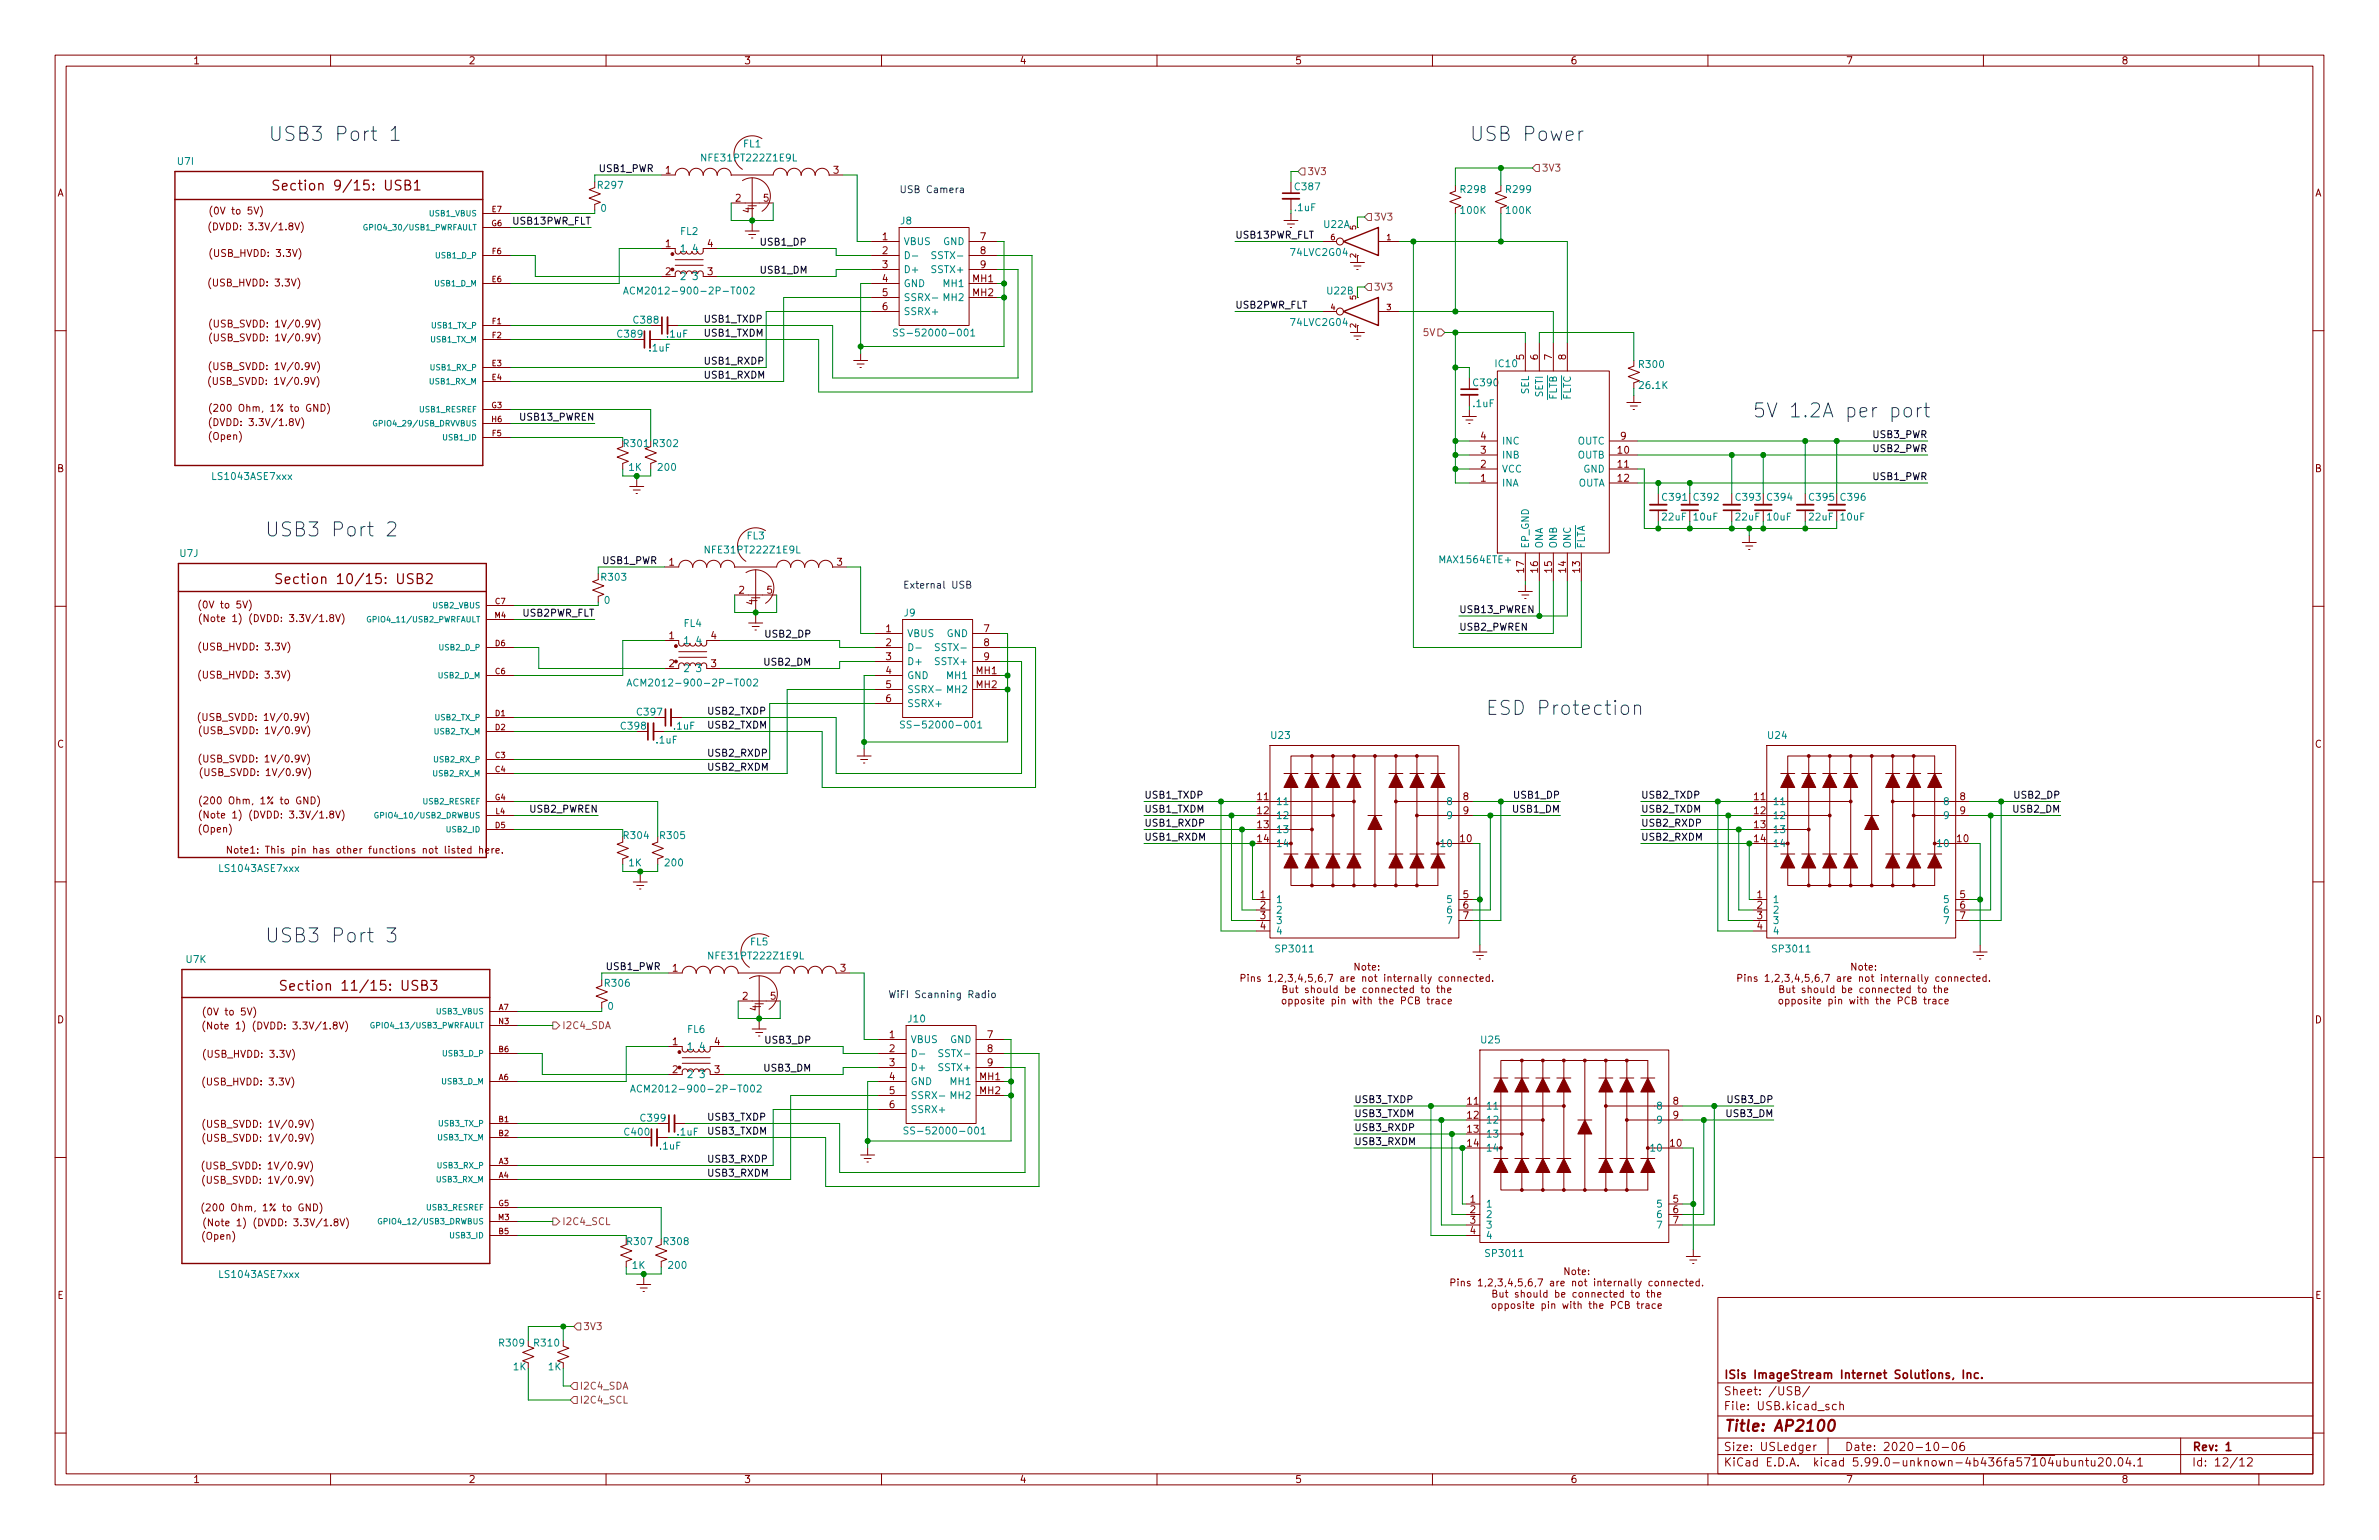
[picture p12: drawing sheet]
<svg xmlns="http://www.w3.org/2000/svg" width="432mm" height="279mm" viewBox="0 0 432 279" stroke-linecap="round" stroke-linejoin="round" font-family="sans-serif">
<defs><g id="words">
<g font-size="3.5" fill="#0000c2">
<text x="52.6" y="25.6">USB3 Port 1</text>
<text x="268.6" y="25.6">USB Power</text>
<text x="323.4" y="75.8">5V 1.2A per port</text>
<text x="51.9" y="97.3">USB3 Port 2</text>
<text x="272.7" y="129.7">ESD Protection</text>
<text x="51.9" y="171">USB3 Port 3</text>
</g>
<text font-size="2.8" fill="#840000" x="312.8" y="259.7">Title: AP2100</text>
<g font-size="2.5" fill="#840000">
<text x="51.6" y="34.6">Section 9/15: USB1</text>
<text x="52.3" y="106">Section 10/15: USB2</text>
<text x="53.1" y="179.7">Section 11/15: USB3</text>
</g>
<g font-size="2.1" fill="#840000">
<text x="312.8" y="250.2">ISis ImageStream Internet Solutions, Inc.</text>
<text x="312.8" y="255.9">File: USB.kicad_sch</text>
<text x="312.8" y="253.2">Sheet: /USB/</text>
<text x="312.8" y="263.2">Size: USLedger</text>
<text x="334.8" y="263.2">Date: 2020-10-06</text>
<text x="397.8" y="263.2">Rev: 1</text>
<text x="312.8" y="266">KiCad E.D.A. kicad 5.99.0-unknown-4b436fa57~104~ubuntu20.04.1</text>
<text x="397.8" y="266">Id: 12/12</text>
</g>
<g font-size="1.8" fill="#840000">
<text x="35" y="11.7">1</text>
<text x="85" y="11.7">2</text>
<text x="135" y="11.7">3</text>
<text x="185" y="11.7">4</text>
<text x="235" y="11.7">5</text>
<text x="285" y="11.7">6</text>
<text x="335" y="11.7">7</text>
<text x="385" y="11.7">8</text>
<text x="10.3" y="35.6">A</text>
<text x="120.8" y="31.5">1</text>
<text x="151.3" y="31.5">3</text>
<text x="420.1" y="35.6">A</text>
<text x="38.8" y="38.9">(0V to 5V)</text>
<text x="39" y="41.8">(DVDD: 3.3V/1.8V)</text>
<text x="133.5" y="36.6">2</text>
<text x="136.3" y="38.6" transform="rotate(-90 136.3 38.6)">4</text>
<text x="138.6" y="36.6">5</text>
<text x="38.5" y="46.6">(USB_HVDD: 3.3V)</text>
<text x="120.8" y="44.8">1</text>
<text x="128.4" y="44.8">4</text>
<text x="160.2" y="43.6">1</text>
<text x="160.2" y="46.1">2</text>
<text x="177.9" y="43.6">7</text>
<text x="177.9" y="46.1">8</text>
<text x="38.3" y="52">(USB_HVDD: 3.3V)</text>
<text x="120.8" y="49.9">2</text>
<text x="128.4" y="49.9">3</text>
<text x="160.2" y="48.6">3</text>
<text x="160.2" y="51.2">4</text>
<text x="160.2" y="53.7">5</text>
<text x="176.6" y="51.2">MH1</text>
<text x="176.6" y="53.7">MH2</text>
<text x="177.9" y="48.6">9</text>
<text x="39" y="59.4">(USB_SVDD: 1V/0.9V)</text>
<text x="160.2" y="56.3">6</text>
<text x="39" y="61.9">(USB_SVDD: 1V/0.9V)</text>
<text x="276.6" y="65.3" transform="rotate(-90 276.6 65.3)">5</text>
<text x="279.1" y="65.3" transform="rotate(-90 279.1 65.3)">6</text>
<text x="281.7" y="65.3" transform="rotate(-90 281.7 65.3)">7</text>
<text x="284.2" y="65.3" transform="rotate(-90 284.2 65.3)">8</text>
<text x="38.8" y="69.8">(USB_SVDD: 1V/0.9V)</text>
<text x="38.9" y="67.1">(USB_SVDD: 1V/0.9V)</text>
<text x="39" y="77.3">(DVDD: 3.3V/1.8V)</text>
<text x="39.5" y="74.7">(200 Ohm, 1% to GND)</text>
<text x="38.1" y="79.8">(Open)</text>
<text x="268.7" y="82.3">3</text>
<text x="268.7" y="79.8">4</text>
<text x="293.7" y="82.3">10</text>
<text x="294.1" y="79.8">9</text>
<text x="10.3" y="85.7">B</text>
<text x="268.7" y="87.4">1</text>
<text x="268.7" y="84.8">2</text>
<text x="293.7" y="87.4">12</text>
<text x="293.7" y="84.8">11</text>
<text x="420.1" y="85.7">B</text>
<text x="121.4" y="102.6">1</text>
<text x="134.1" y="107.7">2</text>
<text x="139.2" y="107.7">5</text>
<text x="151.9" y="102.6">3</text>
<text x="276.6" y="103.9" transform="rotate(-90 276.6 103.9)">17</text>
<text x="279.1" y="103.9" transform="rotate(-90 279.1 103.9)">16</text>
<text x="281.7" y="103.9" transform="rotate(-90 281.7 103.9)">15</text>
<text x="284.2" y="103.9" transform="rotate(-90 284.2 103.9)">14</text>
<text x="286.8" y="103.9" transform="rotate(-90 286.8 103.9)">13</text>
<text x="36.8" y="110.4">(0V to 5V)</text>
<text x="38.3" y="112.8">(Note 1) (DVDD: 3.3V/1.8V)</text>
<text x="136.9" y="109.7" transform="rotate(-90 136.9 109.7)">4</text>
<text x="36.5" y="118">(USB_HVDD: 3.3V)</text>
<text x="121.4" y="116">1</text>
<text x="129" y="116">4</text>
<text x="160.8" y="114.7">1</text>
<text x="160.8" y="117.2">2</text>
<text x="160.8" y="119.8">3</text>
<text x="178.6" y="114.7">7</text>
<text x="178.6" y="117.2">8</text>
<text x="178.6" y="119.8">9</text>
<text x="36.5" y="123.1">(USB_HVDD: 3.3V)</text>
<text x="121.4" y="121">2</text>
<text x="129" y="121">3</text>
<text x="160.8" y="122.3">4</text>
<text x="160.8" y="124.8">5</text>
<text x="177.2" y="122.3">MH1</text>
<text x="177.2" y="124.8">MH2</text>
<text x="36.9" y="130.8">(USB_SVDD: 1V/0.9V)</text>
<text x="160.8" y="127.4">6</text>
<text x="10.3" y="135.6">C</text>
<text x="37.1" y="133.2">(USB_SVDD: 1V/0.9V)</text>
<text x="420.1" y="135.6">C</text>
<text x="37.1" y="138.3">(USB_SVDD: 1V/0.9V)</text>
<text x="37.3" y="140.8">(USB_SVDD: 1V/0.9V)</text>
<text x="37.7" y="145.9">(200 Ohm, 1% to GND)</text>
<text x="38.3" y="148.5">(Note 1) (DVDD: 3.3V/1.8V)</text>
<text x="228.3" y="145.2">11</text>
<text x="228.3" y="147.7">12</text>
<text x="265.6" y="145.2">8</text>
<text x="265.6" y="147.7">9</text>
<text x="318.4" y="145.2">11</text>
<text x="318.4" y="147.7">12</text>
<text x="355.7" y="145.2">8</text>
<text x="355.7" y="147.7">9</text>
<text x="36.2" y="151">(Open)</text>
<text x="44.8" y="154.9">Note1: This pin has other functions not listed here.</text>
<text x="228.3" y="150.2">13</text>
<text x="228.3" y="152.8">14</text>
<text x="265.1" y="152.8">10</text>
<text x="318.4" y="150.2">13</text>
<text x="318.4" y="152.8">14</text>
<text x="355.3" y="152.8">10</text>
<text x="228.7" y="162.9">1</text>
<text x="228.7" y="164.8">2</text>
<text x="228.7" y="166.8">3</text>
<text x="265.6" y="162.9">5</text>
<text x="265.6" y="164.8">6</text>
<text x="265.6" y="166.8">7</text>
<text x="318.9" y="162.9">1</text>
<text x="318.9" y="164.8">2</text>
<text x="318.9" y="166.8">3</text>
<text x="355.7" y="162.9">5</text>
<text x="355.7" y="164.8">6</text>
<text x="355.7" y="166.8">7</text>
<text x="228.7" y="168.7">4</text>
<text x="318.9" y="168.7">4</text>
<text x="122.1" y="176.3">1</text>
<text x="152.5" y="176.3">3</text>
<text x="10.3" y="185.7">D</text>
<text x="37.6" y="184.2">(0V to 5V)</text>
<text x="134.8" y="181.4">2</text>
<text x="137.5" y="183.4" transform="rotate(-90 137.5 183.4)">4</text>
<text x="139.8" y="181.4">5</text>
<text x="420.1" y="185.7">D</text>
<text x="37.4" y="191.9">(USB_HVDD: 3.3V)</text>
<text x="38.9" y="186.8">(Note 1) (DVDD: 3.3V/1.8V)</text>
<text x="122.1" y="189.6">1</text>
<text x="129.7" y="189.6">4</text>
<text x="161.4" y="188.3">1</text>
<text x="161.4" y="190.9">2</text>
<text x="179.2" y="188.3">7</text>
<text x="179.2" y="190.9">8</text>
<text x="37.2" y="196.9">(USB_HVDD: 3.3V)</text>
<text x="122.1" y="194.7">2</text>
<text x="129.7" y="194.7">3</text>
<text x="161.4" y="193.4">3</text>
<text x="161.4" y="196">4</text>
<text x="177.8" y="196">MH1</text>
<text x="179.2" y="193.4">9</text>
<text x="161.4" y="198.5">5</text>
<text x="161.4" y="201">6</text>
<text x="177.8" y="198.5">MH2</text>
<text x="266.4" y="200.4">11</text>
<text x="266.4" y="202.9">12</text>
<text x="303.7" y="200.4">8</text>
<text x="303.7" y="202.9">9</text>
<text x="37.7" y="207.1">(USB_SVDD: 1V/0.9V)</text>
<text x="37.7" y="204.6">(USB_SVDD: 1V/0.9V)</text>
<text x="266.4" y="205.5">13</text>
<text x="266.4" y="208">14</text>
<text x="303.2" y="208">10</text>
<text x="37.6" y="212.2">(USB_SVDD: 1V/0.9V)</text>
<text x="37.7" y="214.7">(USB_SVDD: 1V/0.9V)</text>
<text x="38.2" y="219.7">(200 Ohm, 1% to GND)</text>
<text x="266.8" y="218.2">1</text>
<text x="266.8" y="220.1">2</text>
<text x="266.8" y="222">3</text>
<text x="303.7" y="218.2">5</text>
<text x="303.7" y="220.1">6</text>
<text x="303.7" y="222">7</text>
<text x="36.8" y="224.9">(Open)</text>
<text x="39" y="222.5">(Note 1) (DVDD: 3.3V/1.8V)</text>
<text x="266.8" y="223.9">4</text>
<text x="10.4" y="235.7">E</text>
<text x="420.2" y="235.7">E</text>
<text x="35" y="269.1">1</text>
<text x="85" y="269.1">2</text>
<text x="135" y="269.1">3</text>
<text x="185" y="269.1">4</text>
<text x="235" y="269.1">5</text>
<text x="285" y="269.1">6</text>
<text x="335" y="269.1">7</text>
<text x="385" y="269.1">8</text>
</g>
<g font-size="1.8" fill="#008484">
<text x="32.3" y="29.9">U7I</text>
<text x="127.9" y="29.3">NFE31PT222Z1E9L</text>
<text x="135" y="26.7">FL1</text>
<text x="108.6" y="34.2">R297</text>
<text x="235.2" y="34.5">C387</text>
<text x="265.2" y="35">R298</text>
<text x="273.5" y="35">R299</text>
<text x="109.1" y="38.4">0</text>
<text x="163.5" y="40.7">J8</text>
<text x="235" y="38.3">.1uF</text>
<text x="240.3" y="41.3">U22A</text>
<text x="265.2" y="38.8">100K</text>
<text x="273.5" y="38.8">100K</text>
<text x="123.3" y="45.7">1</text>
<text x="123.5" y="42.6">FL2</text>
<text x="125.9" y="45.7">4</text>
<text x="164" y="44.4">VBUS</text>
<text x="169.9" y="47">SSTX-</text>
<text x="171.2" y="44.4">GND</text>
<text x="234.5" y="46.4">74LVC2G04</text>
<text x="115.7" y="53.4">ACM2012-900-2P-T002</text>
<text x="123.3" y="50.8">2</text>
<text x="125.9" y="50.8">3</text>
<text x="164" y="49.5">D+</text>
<text x="164" y="52.1">GND</text>
<text x="169.5" y="49.5">SSTX+</text>
<text x="171.4" y="52.1">MH1</text>
<text x="240.9" y="53.4">U22B</text>
<text x="115.1" y="58.7">C388</text>
<text x="164" y="54.6">SSRX-</text>
<text x="164" y="57.2">SSRX+</text>
<text x="171.4" y="54.6">MH2</text>
<text x="234.5" y="59.1">74LVC2G04</text>
<text x="112.2" y="61.2">C389</text>
<text x="117.9" y="63.8">.1uF</text>
<text x="121.1" y="61.2">.1uF</text>
<text x="163.8" y="61">SS-52000-001</text>
<text x="267.5" y="70.1">C390</text>
<text x="271.5" y="66.6">IC10</text>
<text x="277.5" y="71.5" transform="rotate(-90 277.5 71.5)">SEL</text>
<text x="297.6" y="66.7">R300</text>
<text x="297.7" y="70.6">26.1K</text>
<text x="267.4" y="73.9">.1uF</text>
<text x="280" y="72" transform="rotate(-90 280 72)">SETI</text>
<text x="282.6" y="72.6" transform="rotate(-90 282.6 72.6)">~FLTB</text>
<text x="285.1" y="72.6" transform="rotate(-90 285.1 72.6)">~FLTC</text>
<text x="272.5" y="83.2">INB</text>
<text x="272.5" y="80.6">INC</text>
<text x="286.3" y="83.2">OUTB</text>
<text x="286.3" y="80.6">OUTC</text>
<text x="38.8" y="87.1">LS1043ASE7xxx</text>
<text x="114.1" y="85.4">1K</text>
<text x="119.6" y="85.4">200</text>
<text x="272.5" y="88.3">INA</text>
<text x="272.5" y="85.7">VCC</text>
<text x="286.3" y="88.3">OUTA</text>
<text x="287.4" y="85.7">GND</text>
<text x="301.8" y="94.4">22uF</text>
<text x="301.8" y="90.8">C391</text>
<text x="307.5" y="94.4">10uF</text>
<text x="307.6" y="90.8">C392</text>
<text x="315.1" y="94.4">22uF</text>
<text x="315.2" y="90.8">C393</text>
<text x="320.8" y="94.4">10uF</text>
<text x="320.9" y="90.8">C394</text>
<text x="328.4" y="94.4">22uF</text>
<text x="328.5" y="90.8">C395</text>
<text x="334.1" y="94.4">10uF</text>
<text x="334.2" y="90.8">C396</text>
<text x="32.7" y="101">U7J</text>
<text x="128.5" y="100.4">NFE31PT222Z1E9L</text>
<text x="135.6" y="97.9">FL3</text>
<text x="277.5" y="99.6" transform="rotate(-90 277.5 99.6)">EP_GND</text>
<text x="280" y="99.6" transform="rotate(-90 280 99.6)">ONA</text>
<text x="282.6" y="99.6" transform="rotate(-90 282.6 99.6)">ONB</text>
<text x="285.1" y="99.6" transform="rotate(-90 285.1 99.6)">ONC</text>
<text x="287.7" y="99.6" transform="rotate(-90 287.7 99.6)">~FLTA</text>
<text x="109.3" y="105.4">R303</text>
<text x="261.6" y="102.2">MAX1564ETE+</text>
<text x="109.7" y="109.5">0</text>
<text x="124.2" y="113.7">FL4</text>
<text x="164.1" y="111.8">J9</text>
<text x="124" y="116.8">1</text>
<text x="126.5" y="116.8">4</text>
<text x="164.6" y="115.6">VBUS</text>
<text x="170.6" y="118.1">SSTX-</text>
<text x="171.8" y="115.6">GND</text>
<text x="116.3" y="124.5">ACM2012-900-2P-T002</text>
<text x="124" y="121.9">2</text>
<text x="126.5" y="121.9">3</text>
<text x="164.6" y="120.7">D+</text>
<text x="164.6" y="123.2">GND</text>
<text x="164.6" y="125.7">SSRX-</text>
<text x="170.1" y="120.7">SSTX+</text>
<text x="172" y="123.2">MH1</text>
<text x="172" y="125.7">MH2</text>
<text x="115.8" y="129.8">C397</text>
<text x="164.6" y="128.3">SSRX+</text>
<text x="112.8" y="132.4">C398</text>
<text x="119.2" y="134.9">.1uF</text>
<text x="122.3" y="132.4">.1uF</text>
<text x="165.1" y="132.1">SS-52000-001</text>
<text x="230.8" y="134.1">U23</text>
<text x="321" y="134.1">U24</text>
<text x="231.5" y="146">11</text>
<text x="231.5" y="148.6">12</text>
<text x="262.8" y="146">8</text>
<text x="262.8" y="148.6">9</text>
<text x="321.7" y="146">11</text>
<text x="321.7" y="148.6">12</text>
<text x="353" y="146">8</text>
<text x="353" y="148.6">9</text>
<text x="119.9" y="152.2">R305</text>
<text x="231.5" y="151.1">13</text>
<text x="231.5" y="153.7">14</text>
<text x="261.8" y="153.7">10</text>
<text x="321.7" y="151.1">13</text>
<text x="321.7" y="153.7">14</text>
<text x="352" y="153.7">10</text>
<text x="40.1" y="158.2">LS1043ASE7xxx</text>
<text x="114.1" y="157.2">1K</text>
<text x="120.8" y="157.2">200</text>
<text x="231.5" y="163.8">1</text>
<text x="231.5" y="165.7">2</text>
<text x="231.5" y="167.6">3</text>
<text x="262.8" y="163.8">5</text>
<text x="262.8" y="165.7">6</text>
<text x="262.8" y="167.6">7</text>
<text x="321.7" y="163.8">1</text>
<text x="321.7" y="165.7">2</text>
<text x="321.7" y="167.6">3</text>
<text x="353" y="163.8">5</text>
<text x="353" y="165.7">6</text>
<text x="353" y="167.6">7</text>
<text x="136.2" y="171.5">FL5</text>
<text x="231.5" y="169.5">4</text>
<text x="231.8" y="172.8">SP3011</text>
<text x="321.7" y="169.5">4</text>
<text x="322" y="172.8">SP3011</text>
<text x="33.8" y="174.7">U7K</text>
<text x="109.9" y="179">R306</text>
<text x="129.1" y="174.1">NFE31PT222Z1E9L</text>
<text x="110.3" y="183.2">0</text>
<text x="164.9" y="185.5">J10</text>
<text x="124.6" y="190.5">1</text>
<text x="124.8" y="187.4">FL6</text>
<text x="127.2" y="190.5">4</text>
<text x="165.2" y="189.2">VBUS</text>
<text x="171.2" y="191.8">SSTX-</text>
<text x="172.5" y="189.2">GND</text>
<text x="268.9" y="189.3">U25</text>
<text x="124.6" y="195.6">2</text>
<text x="127.2" y="195.6">3</text>
<text x="165.2" y="194.3">D+</text>
<text x="165.2" y="196.8">GND</text>
<text x="170.7" y="194.3">SSTX+</text>
<text x="172.7" y="196.8">MH1</text>
<text x="116.4" y="203.5">C399</text>
<text x="116.9" y="198.2">ACM2012-900-2P-T002</text>
<text x="165.2" y="199.4">SSRX-</text>
<text x="165.2" y="201.9">SSRX+</text>
<text x="172.7" y="199.4">MH2</text>
<text x="269.6" y="201.3">11</text>
<text x="269.6" y="203.8">12</text>
<text x="300.9" y="201.3">8</text>
<text x="300.9" y="203.8">9</text>
<text x="113.5" y="206">C400</text>
<text x="119.8" y="208.6">.1uF</text>
<text x="123" y="206">.1uF</text>
<text x="165.7" y="205.8">SS-52000-001</text>
<text x="269.6" y="206.4">13</text>
<text x="269.6" y="208.9">14</text>
<text x="299.9" y="208.9">10</text>
<text x="269.6" y="219.1">1</text>
<text x="269.6" y="221">2</text>
<text x="300.9" y="219.1">5</text>
<text x="300.9" y="221">6</text>
<text x="120.6" y="225.9">R308</text>
<text x="269.6" y="222.9">3</text>
<text x="269.6" y="224.8">4</text>
<text x="300.9" y="222.9">7</text>
<text x="40.1" y="231.8">LS1043ASE7xxx</text>
<text x="114.8" y="230.2">1K</text>
<text x="121.5" y="230.2">200</text>
<text x="269.9" y="228">SP3011</text>
<text x="90.7" y="244.3">R309</text>
<text x="97.1" y="244.3">R310</text>
<text x="93.2" y="248.6">1K</text>
<text x="99.5" y="248.6">1K</text>
</g>
<g font-size="1.8">
<text x="108.6" y="31.2">USB1_PWR</text>
<text x="93.3" y="40.7">USB13PWR_FLT</text>
<text x="137.8" y="44.5">USB1_DP</text>
<text x="224.2" y="43.3">USB13PWR_FLT</text>
<text x="137.8" y="49.6">USB1_DM</text>
<text x="127.6" y="58.5">USB1_TXDP</text>
<text x="224.2" y="56">USB2PWR_FLT</text>
<text x="127.6" y="61.1">USB1_TXDM</text>
<text x="127.6" y="68.7">USB1_RXDM</text>
<text x="127.6" y="66.1">USB1_RXDP</text>
<text x="94.7" y="76.3">USB13_PWREN</text>
<text x="340.1" y="82">USB2_PWR</text>
<text x="340.1" y="79.5">USB3_PWR</text>
<text x="340.1" y="87.1">USB1_PWR</text>
<text x="109.2" y="102.3">USB1_PWR</text>
<text x="94.9" y="111.9">USB2PWR_FLT</text>
<text x="264.8" y="111.2">USB13_PWREN</text>
<text x="139.2" y="115.7">USB2_DP</text>
<text x="264.8" y="114.4">USB2_PWREN</text>
<text x="138.9" y="120.7">USB2_DM</text>
<text x="128.3" y="129.6">USB2_TXDP</text>
<text x="128.3" y="137.3">USB2_RXDP</text>
<text x="128.3" y="132.2">USB2_TXDM</text>
<text x="128.3" y="139.8">USB2_RXDM</text>
<text x="96.3" y="147.4">USB2_PWREN</text>
<text x="207.6" y="144.9">USB1_TXDP</text>
<text x="207.6" y="147.4">USB1_TXDM</text>
<text x="207.6" y="150">USB1_RXDP</text>
<text x="274.8" y="147.4">USB1_DM</text>
<text x="275.1" y="144.9">USB1_DP</text>
<text x="297.8" y="150">USB2_RXDP</text>
<text x="297.8" y="147.4">USB2_TXDM</text>
<text x="297.8" y="144.9">USB2_TXDP</text>
<text x="365.6" y="147.4">USB2_DM</text>
<text x="365.9" y="144.9">USB2_DP</text>
<text x="207.6" y="152.5">USB1_RXDM</text>
<text x="297.8" y="152.5">USB2_RXDM</text>
<text x="109.9" y="176">USB1_PWR</text>
<text x="139.2" y="189.3">USB3_DP</text>
<text x="138.9" y="194.4">USB3_DM</text>
<text x="128.3" y="203.3">USB3_TXDP</text>
<text x="245.7" y="200.1">USB3_TXDP</text>
<text x="245.7" y="202.7">USB3_TXDM</text>
<text x="313.5" y="202.7">USB3_DM</text>
<text x="313.8" y="200.1">USB3_DP</text>
<text x="128.3" y="205.8">USB3_TXDM</text>
<text x="245.7" y="205.2">USB3_RXDP</text>
<text x="245.7" y="207.7">USB3_RXDM</text>
<text x="128.3" y="213.5">USB3_RXDM</text>
<text x="128.3" y="210.9">USB3_RXDP</text>
</g>
<g font-size="1.8" fill="#0000c2">
<text x="164.5" y="35">USB Camera</text>
<text x="165.3" y="106.8">External USB</text>
<text x="163.4" y="181.1">WiFI Scanning Radio</text>
</g>
<g font-size="1.8" fill="#848400">
<text x="237.2" y="31.8">3V3</text>
<text x="279.8" y="31.1">3V3</text>
<text x="249.3" y="40">3V3</text>
<text x="249.3" y="52.7">3V3</text>
<text x="258.4" y="61">5V</text>
<text x="102" y="186.7">I2C4_SDA</text>
<text x="102" y="222.2">I2C4_SCL</text>
<text x="105.8" y="241.3">3V3</text>
<text x="105.2" y="252.1">I2C4_SDA</text>
<text x="105.2" y="254.6">I2C4_SCL</text>
</g>
<g font-size="1.8" fill="#008400">
<text x="113.3" y="81.1">R301 R302</text>
<text x="113.3" y="152.2">R304</text>
<text x="114" y="225.9">R307</text>
</g>
<g font-size="1.4" fill="#008484">
<text x="67" y="41.8">GPIO4_30/USB1_PWRFAULT</text>
<text x="78.1" y="39.2">USB1_VBUS</text>
<text x="79.3" y="46.9">USB1_D_P</text>
<text x="79.1" y="51.9">USB1_D_M</text>
<text x="78.5" y="59.6">USB1_TX_P</text>
<text x="78.3" y="62.1">USB1_TX_M</text>
<text x="78.1" y="69.7">USB1_RX_M</text>
<text x="78.4" y="67.2">USB1_RX_P</text>
<text x="68.8" y="77.3">GPIO4_29/USB_DRVVBUS</text>
<text x="76.3" y="74.8">USB1_RESREF</text>
<text x="80.6" y="79.9">USB1_ID</text>
<text x="67.7" y="112.9">GPIO4_11/USB2_PWRFAULT</text>
<text x="78.8" y="110.4">USB2_VBUS</text>
<text x="79.9" y="118">USB2_D_P</text>
<text x="79.7" y="123.1">USB2_D_M</text>
<text x="79.1" y="130.7">USB2_TX_P</text>
<text x="78.9" y="133.2">USB2_TX_M</text>
<text x="78.8" y="140.8">USB2_RX_M</text>
<text x="79" y="138.3">USB2_RX_P</text>
<text x="69.2" y="148.5">GPIO4_10/USB2_DRWBUS</text>
<text x="76.9" y="145.9">USB2_RESREF</text>
<text x="81.3" y="151">USB2_ID</text>
<text x="79.4" y="184">USB3_VBUS</text>
<text x="68.3" y="186.6">GPIO4_13/USB3_PWRFAULT</text>
<text x="80.6" y="191.6">USB3_D_P</text>
<text x="80.3" y="196.7">USB3_D_M</text>
<text x="79.5" y="206.9">USB3_TX_M</text>
<text x="79.8" y="204.3">USB3_TX_P</text>
<text x="79.4" y="214.5">USB3_RX_M</text>
<text x="79.6" y="212">USB3_RX_P</text>
<text x="77.6" y="219.6">USB3_RESREF</text>
<text x="69.9" y="222.1">GPIO4_12/USB3_DRWBUS</text>
<text x="81.9" y="224.7">USB3_ID</text>
</g>
<g font-size="1.4" fill="#840000">
<text x="89.2" y="41">G6</text>
<text x="89.3" y="38.5">E7</text>
<text x="246.1" y="41.7" transform="rotate(-90 246.1 41.7)">5</text>
<text x="89.3" y="46.1">F6</text>
<text x="241.5" y="43.6">6</text>
<text x="246.1" y="46.7" transform="rotate(-90 246.1 46.7)">2</text>
<text x="251.7" y="43.6">1</text>
<text x="89.3" y="51.2">E6</text>
<text x="89.3" y="58.8">F1</text>
<text x="241.5" y="56.3">4</text>
<text x="246.1" y="59.4" transform="rotate(-90 246.1 59.4)">2</text>
<text x="246.1" y="54.4" transform="rotate(-90 246.1 54.4)">5</text>
<text x="251.7" y="56.3">3</text>
<text x="89.3" y="61.3">F2</text>
<text x="89.3" y="66.4">E3</text>
<text x="89.3" y="69">E4</text>
<text x="89.2" y="74">G3</text>
<text x="89.3" y="76.6">H6</text>
<text x="89.3" y="79.1">F5</text>
<text x="89.8" y="112.1">M4</text>
<text x="89.9" y="109.6">C7</text>
<text x="89.9" y="117.2">D6</text>
<text x="89.9" y="122.3">C6</text>
<text x="89.9" y="129.9">D1</text>
<text x="89.9" y="137.5">C3</text>
<text x="89.9" y="132.5">D2</text>
<text x="89.9" y="140.1">C4</text>
<text x="89.9" y="145.2">G4</text>
<text x="90" y="147.7">L4</text>
<text x="89.9" y="150.2">D5</text>
<text x="90.5" y="183.3">A7</text>
<text x="90.5" y="185.8">N3</text>
<text x="90.5" y="190.9">B6</text>
<text x="90.5" y="196">A6</text>
<text x="90.5" y="203.6">B1</text>
<text x="90.5" y="206.1">B2</text>
<text x="90.5" y="211.2">A3</text>
<text x="90.5" y="213.7">A4</text>
<text x="90.5" y="221.4">M3</text>
<text x="90.5" y="218.8">G5</text>
<text x="90.5" y="223.9">B5</text>
</g>
</g></defs>
<g fill="none" stroke="#840000" stroke-width=".18">
<path d="M10 10h411.8v259.4h-411.8zM12 12h407.8v255.4h-407.8zM60 10v2M110 10v2M160 10v2M210 10v2M260 10v2M310 10v2M360 10v2M410 10v2M38.5 37.4a1.46 1.46 0 0 0 0 1.9M47.3 37.4a1.46 1.46 0 0 1 0 1.9"/>
<path d="M87.6 38.7h5.1M107.9 33v1l-1 .4 2.1 .8-2.1 .7 2.1 .8-1.1 .4v1M120 31.8l2.6-.1a1.27 1.27 0 0 1 1.3-1.2 1.27 1.27 0 0 1 1.2 1.3M125.1 31.7a1.27 1.27 0 0 1 1.3-1.2 1.27 1.27 0 0 1 1.2 1.3M127.6 31.7a1.27 1.27 0 0 1 1.4-1.2 1.27 1.27 0 0 1 1.2 1.3M130.2 31.7a1.27 1.27 0 0 1 1.3-1.2 1.27 1.27 0 0 1 1.2 1.3M132.7 31.8l7.6-.1a1.27 1.27 0 0 1 1.4-1.2 1.27 1.27 0 0 1 1.2 1.3M132.7 36.8h7.6M134.8 32.8a3.3 3.3 0 0 1 4.5 1 3.3 3.3 0 0 1-1 4.5M135.8 37.3h1.5M136.5 32.3v7.1M138.3 25.2a3.3 3.3 0 0 0-4.6 1 3.3 3.3 0 0 0 1.1 4.5"/>
<path d="M142.9 31.7a1.27 1.27 0 0 1 1.3-1.2 1.27 1.27 0 0 1 1.2 1.3M145.4 31.7a1.27 1.27 0 0 1 1.3-1.2 1.27 1.27 0 0 1 1.3 1.3M148 31.7a1.27 1.27 0 0 1 1.3-1.2 1.27 1.27 0 0 1 1.2 1.3M150.5 31.8h2.5M234.3 33v2.1M234.3 36.1v2M234.3 38.7v1.3M264.2 33.7v1l-1.1 .4 2.1 .7-2.1 .8 2.1 .7-1 .4v1M272.4 33.7v1l-1 .4 2 .7-2 .8 2 .7-1 .4v1M10 60h2M38.3 40.3a1.46 1.46 0 0 0 0 1.9M38.4 57.9a1.46 1.46 0 0 0 0 1.9"/>
<path d="M54 50.4a1.46 1.46 0 0 1 0 2M54.2 45.1a1.46 1.46 0 0 1 0 1.9M54.7 40.3a1.46 1.46 0 0 1 0 1.9M57.7 57.9a1.46 1.46 0 0 1 0 1.9M87.6 41.3h5.1M87.6 46.4h5.1M87.6 51.4h5.1M87.6 59.1h5.1M118.1 59.1h2M120 45.1h2.6v.7l.4 .3 .4-.1 .2-.4 .1 .3 .2 .2 .5-.1 .2-.4 .2 .4 .4 .1 .3-.2 .1-.3M121.2 59.1h2M122.6 47.1h5"/>
<path d="M122.6 48.1h5M123.6 49.7l-.2-.4-.4-.1-.4 .3v.7h-2.6M124.6 49.7l.1-.4 .4-.2 .4 .2 .1 .4M126.6 49.7l.2-.4 .4-.1 .4 .2v.8h2.6M130.2 45.1h-2.6v.7l-.4 .3-.4-.1-.2-.4M135.3 41.9h2.5M135.9 42.5h1.3M136.4 43.2h.3M136.5 40.6v1.3M158.1 56.5h5.1M158.1 48.9h5.1M158.1 43.8h5.1"/>
<path d="M158.1 46.4h5.1M158.1 51.4h5.1M158.1 54h5.1M163.2 41.3h12.7v17.8h-12.7zM175.9 48.9h5.1M175.9 43.8h5.1M175.9 46.4h5.1M175.9 51.4h5.1M175.9 54h5.1M233 40h2.6M233.7 40.6h1.2M234.2 41.3h.2"/>
<path d="M240 56.5h2.6M240 43.8h2.6M245.1 47.6h2.5M245.7 48.3h1.3M246.3 48.9h.2M246.4 46.4v1.2M246.4 59.1v1.2M250.2 56.5h3.8M250.2 43.8h3.8M419.8 60h2M38.2 68.3a1.46 1.46 0 0 0 0 1.9M38.3 65.6a1.46 1.46 0 0 0 0 1.9"/>
<path d="M38.4 75.8a1.46 1.46 0 0 0 0 1.9M38.4 73.2a1.46 1.46 0 0 0 0 1.9M38.4 60.4a1.46 1.46 0 0 0 0 1.9M38.8 73.5l.5-.1 .2 .3-.7 .9h.7M54.8 75.8a1.46 1.46 0 0 1 0 1.9M57.5 68.3a1.46 1.46 0 0 1 0 1.9M57.6 65.6a1.46 1.46 0 0 1 0 1.9M57.7 60.4a1.46 1.46 0 0 1 0 1.9M58.3 73.4a.64 .64 0 0 1 .7 .6 .64 .64 0 0 1-.7 .6zM59.4 73.2a1.46 1.46 0 0 1 0 1.9M87.6 76.8h5.1M87.6 74.3h5.1"/>
<path d="M87.6 61.6h5.1M87.6 66.7h5.1M87.6 69.2h5.1M87.6 79.4h5.1M118 61.6h2M154.9 65.4h2.6M155.6 66h1.2M156.1 66.7h.2M156.2 64.1v1.3M245.1 60.3h2.5M245.7 61h1.3M246.3 61.6h.2"/>
<path d="M265.4 75.6h2.6M266.1 76.2h1.2M266.6 76.8h.2M266.7 68.6v2M266.7 71.6v2.1M266.7 74.3v1.3M271.8 67.3h20.3v33h-20.3zM276.9 62.2v5.1M279.4 62.2v5.1M281.9 62.2v5.1M284.5 62.2v5.1M295.3 73h2.5"/>
<path d="M295.9 73.7h1.3M296.4 74.3h.3M296.5 65.4v1l-1 .4 2.1 .8-2.1 .7 2.1 .8-1.1 .4v1M296.5 71.8v1.2M113 81l-1 .4 2 .8-2 .7 2 .8-1 .4v1M114.3 88.3h2.5M114.9 88.9h1.3M115.4 89.5h.3M115.6 87v1.3M118.1 81l-1 .4 2 .8-2 .7 2 .8-1 .4v1M138.9 96.3a3.3 3.3 0 0 0-4.5 1 3.3 3.3 0 0 0 1 4.5M266.7 87.6h5.1"/>
<path d="M266.7 85.1h5.1M266.7 82.6h5.1M266.7 80h5.1M292.1 87.6h5.1M292.1 85.1h5.1M292.1 82.6h5.1M292.1 80h5.1M301 89.5v2.1M301 92.6v2M306.7 89.5v2.1M306.7 92.6v2M314.3 89.5v2.1"/>
<path d="M314.3 92.6v2M316.2 98.4h2.6M316.9 99.1h1.2M317.4 99.7h.2M317.5 97.2v1.2M320 89.5v2.1M320 92.6v2M327.7 89.5v2.1M327.7 92.6v2M333.4 89.5v2.1M333.4 92.6v2M10 110h2"/>
<path d="M36.5 108.9a1.46 1.46 0 0 0 0 1.9M36.6 111.3a1.46 1.46 0 0 0 0 2M37.8 111.5v1.3l-.8-1.3v1.3M45.2 108.9a1.46 1.46 0 0 1 0 1.9M52.2 116.5a1.46 1.46 0 0 1 0 1.9M60.9 111.5l.5 1.3 .4-1.3M62.1 111.3a1.46 1.46 0 0 1 0 2M88.3 117.5h5M88.3 109.9h5M88.3 112.4h5M108.6 104.1v1.1l-1 .3 2 .8-2 .8 2 .7-1 .4v1M120.6 116.2h2.6v.7l.5 .3 .4-.1 .1-.4 .1 .3 .3 .2 .4-.1 .2-.4 .2 .4 .4 .1 .3-.2 .1-.3"/>
<path d="M120.6 102.9h2.6a1.27 1.27 0 0 1 1.3-1.2 1.27 1.27 0 0 1 1.2 1.3M123.2 118.2h5.1M123.2 119.3h5.1M125.7 102.9a1.27 1.27 0 0 1 1.4-1.2 1.27 1.27 0 0 1 1.2 1.3M128.3 102.9a1.27 1.27 0 0 1 1.3-1.2 1.27 1.27 0 0 1 1.2 1.3M130.8 116.2h-2.5l-.1 .7-.3 .3-.5-.1-.1-.4M130.8 102.9a1.27 1.27 0 0 1 1.3-1.2 1.27 1.27 0 0 1 1.2 1.3M133.3 102.9h7.7a1.27 1.27 0 0 1 1.3-1.2 1.27 1.27 0 0 1 1.2 1.3M133.3 108h7.7M135.4 103.9a3.3 3.3 0 0 1 4.5 1 3.3 3.3 0 0 1-1 4.6M135.9 113h2.5M136.4 108.5h1.5"/>
<path d="M136.5 113.7h1.3M137 114.3h.3M137.2 103.4v7.1M137.2 111.8v1.2M143.5 102.9a1.27 1.27 0 0 1 1.3-1.2 1.27 1.27 0 0 1 1.2 1.3M146.1 102.9a1.27 1.27 0 0 1 1.3-1.2 1.27 1.27 0 0 1 1.2 1.3M148.6 102.9a1.27 1.27 0 0 1 1.3-1.2 1.27 1.27 0 0 1 1.2 1.3M151.1 102.9h2.6M158.7 114.9h5.1M158.7 117.5h5.1M163.8 112.4h12.7v17.8h-12.7zM176.5 114.9h5.1"/>
<path d="M176.5 117.5h5.1M275.6 107.3h2.5M276.2 108h1.3M276.7 108.6h.3M276.9 100.3v5.1M276.9 106v1.3M279.4 100.3v5.1M281.9 100.3v5.1M284.5 100.3v5.1M287 100.3v5.1M419.8 110h2M36.4 129.3a1.46 1.46 0 0 0 0 1.9"/>
<path d="M36.5 136.8a1.46 1.46 0 0 0 0 1.9M36.6 131.7a1.46 1.46 0 0 0 0 1.9M36.7 139.3a1.46 1.46 0 0 0 0 1.9M52.2 121.6a1.46 1.46 0 0 1 0 1.9M55.6 129.3a1.46 1.46 0 0 1 0 1.9M55.8 136.8a1.46 1.46 0 0 1 0 1.9M55.9 131.7a1.46 1.46 0 0 1 0 1.9M56 139.3a1.46 1.46 0 0 1 0 1.9M88.3 137.8h5M88.3 130.2h5M88.3 132.7h5M88.3 122.6h5"/>
<path d="M118.6 132.7h2M118.7 130.2h2.1M121.8 130.2h2M124.2 120.8l-.2-.4-.4-.1-.4 .3v.7h-2.6M125.2 120.8l.2-.4 .3-.1 .4 .1 .1 .4M127.3 120.8l.1-.4 .4-.1 .4 .3 .1 .7h2.5M155.6 137.2h2.5M156.2 137.8h1.3M156.7 138.4h.3M156.8 135.9v1.3M158.7 120h5.1M158.7 122.6h5.1"/>
<path d="M158.7 125.1h5.1M158.7 127.6h5.1M176.5 120h5.1M176.5 122.6h5.1M176.5 125.1h5.1M230.5 135.3h34.3v34.9h-34.3zM238.1 137.2v3.1M241.9 137.2v3.1M245.7 137.2v3.1M249.6 137.2v10.8M253.4 137.2v3.1M257.2 137.2v3.1"/>
<path d="M320.7 135.3h34.3v34.9h-34.3zM328.3 137.2v3.1M332.1 137.2v3.1M335.9 137.2v3.1M339.7 137.2v10.8M343.5 137.2v3.1M347.3 137.2v3.1M10 160h2M36.6 147a1.46 1.46 0 0 0 0 1.9M36.6 144.4a1.46 1.46 0 0 0 0 1.9M37 144.7l.5-.1 .2 .3-.8 1h.8M37.8 147.1v1.3l-.8-1.3v1.3"/>
<path d="M42 153.5v1.3l-.7-1.3v1.3M42.6 154.1l.2-.2 .4 .2v.5l-.1 .1-.3 .1-.2-.1zM43.6 153.9h.5M43.8 153.5v1.1l.3 .2M56.5 144.6a.64 .64 0 0 1 .7 .6 .64 .64 0 0 1-.7 .7zM57.6 144.4a1.46 1.46 0 0 1 0 1.9M60.9 147.1l.5 1.3 .4-1.3M62.1 147a1.46 1.46 0 0 1 0 1.9M85.5 154l-.4-.1-.2 .3 .1 .5h.5M85.5 153.5v1.3M87.1 154.1l.1-.2 .3 .1 .1 .8M87.1 153.5v1.3"/>
<path d="M88.1 154.4l.6-.2v-.2l-.4-.1-.2 .2 .1 .6h.5M88.3 140.3h5M88.3 150.5h5M88.3 145.4h5M88.3 148h5M89.3 153.9v.9M89.7 153.9l-.4 .3M90 154.4l.6-.2v-.2l-.4-.1-.2 .2 .1 .6h.5M91.2 154.7v.1M113 152.8l-1 .4 2 .7-2 .8 2 .7-1 .4v1M116.2 158.8v1.2M119.4 151.8v1l-1 .4 2 .7-2 .8 2 .7-1 .4v1"/>
<path d="M228 145.4h17.7M230.5 150.5h7.6M230.5 148h11.4M230.5 153h3.8M233 140.3h2.6M233 154.9h2.6M234.3 140.3v-3.1h26.7v3.1M234.3 157.5v3.2h26.7v-3.2M234.3 142.9v12M236.9 140.3h2.5M236.9 154.9h2.5M238.1 142.9v12"/>
<path d="M238.1 157.5v3.2M240.7 140.3h2.5M240.7 154.9h2.5M241.9 142.9v12M241.9 157.5v3.2M244.5 140.3h2.5M244.5 154.9h2.5M245.7 142.9v12M245.7 157.5v3.2M248.3 148h2.5M249.6 150.5v10.2M252.1 140.3h2.5"/>
<path d="M252.1 154.9h2.5M253.4 145.4h13.9M253.4 142.9v12M253.4 157.5v3.2M255.9 140.3h2.5M255.9 154.9h2.5M257.2 148h10.1M257.2 142.9v12M257.2 157.5v3.2M259.7 140.3h2.6M259.7 154.9h2.6M261 142.9v12"/>
<path d="M261 153h3.8M318.1 145.4h17.8M320.7 150.5h7.6M320.7 148h11.4M320.7 153h3.8M323.2 140.3h2.6M323.2 154.9h2.6M324.5 140.3v-3.1h26.7v3.1M324.5 157.5v3.2h26.7v-3.2M324.5 142.9v12M327 140.3h2.6M327 154.9h2.6"/>
<path d="M328.3 142.9v12M328.3 157.5v3.2M330.8 140.3h2.6M330.8 154.9h2.6M332.1 142.9v12M332.1 157.5v3.2M334.6 140.3h2.6M334.6 154.9h2.6M335.9 142.9v12M335.9 157.5v3.2M338.5 148h2.5M339.7 150.5v10.2"/>
<path d="M342.3 140.3h2.5M342.3 154.9h2.5M343.5 145.4h14M343.5 142.9v12M343.5 157.5v3.2M346.1 140.3h2.5M346.1 154.9h2.5M347.3 148h10.2M347.3 142.9v12M347.3 157.5v3.2M349.9 140.3h2.5M349.9 154.9h2.5"/>
<path d="M351.2 153h3.8M351.2 142.9v12M419.8 160h2M109.2 177.8v1l-1 .4 2 .8-2 .7 2 .8-1 .4v1M114.9 160h2.6M115.6 160.7h1.2M116.1 161.3h.2M121.3 176.5h2.5a1.27 1.27 0 0 1 1.3-1.2 1.27 1.27 0 0 1 1.3 1.3M126.4 176.5a1.27 1.27 0 0 1 1.3-1.2 1.27 1.27 0 0 1 1.2 1.3M128.9 176.5a1.27 1.27 0 0 1 1.3-1.2 1.27 1.27 0 0 1 1.2 1.3M131.4 176.5a1.27 1.27 0 0 1 1.4-1.2 1.27 1.27 0 0 1 1.2 1.3M134 176.5h7.6a1.27 1.27 0 0 1 1.3-1.2 1.27 1.27 0 0 1 1.2 1.3"/>
<path d="M136 177.5a3.3 3.3 0 0 1 4.6 1.1 3.3 3.3 0 0 1-1 4.5M137.8 177v7.2M139.6 169.9a3.3 3.3 0 0 0-4.6 1 3.3 3.3 0 0 0 1 4.6M144.1 176.5a1.27 1.27 0 0 1 1.4-1.2 1.27 1.27 0 0 1 1.2 1.3M146.7 176.5a1.27 1.27 0 0 1 1.3-1.2 1.27 1.27 0 0 1 1.2 1.3M149.2 176.5a1.27 1.27 0 0 1 1.3-1.2 1.27 1.27 0 0 1 1.3 1.3M151.8 176.5h2.5M225.3 177.5l.6-.1 .1-.2-.1-.3-.6-.1v1.3M226.5 176.8v.1M226.5 177.2v.9M227.1 177.3l.2-.1 .3 .1 .1 .8M227.1 177.2v.9"/>
<path d="M228 163.2h2.5M228 165.1h2.5M228 167h2.5M228 168.9h2.5M228.7 177.3l-.3-.1-.2 .2 .1 .2 .4 .1v.3h-.5M230.2 177.1l.4-.3v1.3M230.2 178.1h.7M231.6 178l-.2 .2M232 176.9l.5-.1 .3 .3-.8 1h.8M232.9 179.4h.5l.1-.2v-.2l-.6-.2v1.3h.5l.1-.1 .1-.3-.3-.3M233.4 178l-.2 .2M233.8 176.8h.8l-.4 .5 .3 .1v.5l-.2 .2-.5-.2"/>
<path d="M234.2 179.3v.7l.3 .1 .2-.1M234.7 179.3v.8M235.1 179.3h.5M235.2 178l-.1 .2M235.3 178.8v1.1l.3 .2M236 176.7l-.3 .9h.8M236.3 177.2v.9M237 178l-.1 .2M237.4 179.3h-.3l-.2 .1 .1 .2 .4 .1v.3h-.5M238 179.4l.2-.1h.3l.1 .8M238 178.8v1.3M238.1 176.8h-.6v.6l.2-.1h.4l.1 .2-.1 .4-.1 .2-.5-.2"/>
<path d="M238.8 178l-.1 .2M239.2 179.4l.2-.1 .3 .1 .1 .5-.1 .1-.3 .1-.2-.1zM239.9 176.8h-.4a.86 .86 0 0 0 0 1.3l.5-.2v-.4l-.2-.2h-.3l-.2 .2M240.3 179.3l.1 .7 .3 .1 .2-.1M240.6 178l-.1 .2M240.9 179.3v.8M241 176.8h.9l-.6 1.3M241.5 178.8v1.1l.2 .2M242.7 179.3h-.4l-.2 .2 .1 .5h.5M242.7 178.8v1.3M243.3 177.3h.5l.1 .8M243.9 177.5l-.4 .1-.2 .2 .2 .3 .4-.1"/>
<path d="M244.3 179.3h.3l.3 .2-.2 .5h-.4M244.3 178.8v1.3M244.5 177.2v.9M244.9 177.2l-.4 .3M245.2 177.6l.6-.1v-.2l-.4-.1-.2 .2 .1 .6h.5M245.3 179.7l.6-.1v-.3h-.4l-.2 .1 .1 .6h.5M246.7 174.7v1.3l-.8-1.3v1.3M247.3 175.3l.2-.1 .3 .1 .1 .5-.1 .2h-.3l-.2-.1zM247.3 177.3l.2-.1 .3 .1 .1 .8M247.3 177.2v.9M248 179.3h-.4l-.2 .2 .1 .5h.5M248.2 175.2h.5"/>
<path d="M248.4 174.7v1.1l.3 .2M248.5 177.3l.2-.1 .3 .1 .1 .5-.1 .2-.3 .1-.2-.2zM248.5 179.4l.2-.1 .4 .1 .1 .5-.2 .1-.3 .1-.2-.1zM249.1 175.6l.6-.1-.1-.3h-.3l-.2 .1 .1 .7h.4M249.5 177.2h.4M249.6 176.8v1.1l.3 .2M249.7 179.4l.2-.1h.3v.8M249.7 179.3v.8M250.2 175.9v.1M250.2 175.2v.1M250.8 179.4l.2-.1h.3l.1 .8M250.8 179.3v.8"/>
<path d="M251.3 176.8v.1M251.3 177.2v.9M251.9 177.3l.2-.1 .3 .1 .1 .8M251.9 179.7l.6-.1v-.3h-.4l-.2 .1 .1 .6h.5M251.9 177.2v.9M252.9 177.2h.5M253.1 176.8v1.1l.3 .2M253.6 179.3h-.3l-.3 .2 .1 .5h.5M253.7 177.6l.7-.1-.1-.2-.4-.1-.2 .2 .1 .6h.5M254 179.3h.5M254.2 178.8v1.1l.3 .2M254.8 179.7l.6-.1v-.3h-.4l-.2 .1 .1 .6h.5"/>
<path d="M254.9 177.2v.9M255.3 177.2l-.4 .3M255.7 177.3l.2-.1 .3 .1v.8M255.7 177.2v.9M256.5 179.3h-.3l-.3 .2 .1 .5h.5M256.5 178.8v1.3M256.8 177.3h.5l.1 .8M257.4 177.5l-.4 .1-.2 .2 .2 .3 .4-.1M257.9 179.3h.5M258 176.8v1.1l.2 .2M258.1 178.8v1.1l.3 .2M258.6 176.8v1.1l.2 .2"/>
<path d="M258.8 179.4l.2-.1 .4 .1v.5l-.1 .1-.3 .1-.2-.1zM259.2 177.2l.3 .9M259.8 177.2l-.4 1.2-.2 .1M260.8 179.3h.4M260.9 178.8v1.1l.3 .2M261.7 179.4l.2-.1h.3v.8M261.7 178.8v1.3M261.8 177.3l-.4-.1-.2 .3 .1 .5h.5M262.3 177.3l.2-.1 .4 .1v.5l-.1 .2-.3 .1-.2-.2zM262.8 179.7l.6-.1-.1-.3h-.4l-.1 .1v.6h.5M263.5 177.3l.2-.1 .3 .1v.8M263.5 177.2v.9"/>
<path d="M264.6 177.3l.2-.1 .3 .1 .1 .8M264.6 177.2v.9M264.8 163.2h2.5M264.8 165.1h2.5M264.8 167h2.5M265.7 177.6l.6-.1v-.2l-.4-.1-.2 .2 .1 .6h.5M267.3 172.7h2.6M267.4 177.3l-.3-.1-.3 .3 .1 .5h.5M267.8 177.2h.5M268 176.8v1.1l.3 .2M268 173.4h1.2M268.5 174h.2"/>
<path d="M268.6 171.5v1.2M268.6 177.6l.6-.1v-.2l-.4-.1-.2 .2 .1 .6h.5M270.3 177.3l-.3-.1-.3 .3 .1 .5h.5M270.3 176.8v1.3M270.9 177.9v.2M315.4 177.5l.6-.1 .2-.2-.1-.3-.7-.1v1.3M316.7 176.8v.1M316.7 177.2v.9M317.3 177.3l.2-.1 .3 .1 .1 .8M317.3 177.2v.9M318.1 163.2h2.6M318.1 165.1h2.6"/>
<path d="M318.1 167h2.6M318.1 168.9h2.6M318.9 177.3l-.3-.1-.2 .2 .1 .2 .4 .1v.3h-.5M320.4 177.1l.4-.3v1.3M320.4 178.1h.7M321.7 178l-.1 .2M322.2 176.9l.5-.1 .2 .3-.8 1h.8M323.1 179.4h.5l.1-.2v-.2l-.6-.2v1.3h.4l.2-.1 .1-.3-.3-.3M323.5 178l-.1 .2M324 176.8h.7l-.4 .5 .4 .1v.5l-.2 .2-.5-.2M324.3 179.3l.1 .7 .3 .1 .2-.1M324.9 179.3v.8"/>
<path d="M325.3 179.3h.5M325.4 178l-.2 .2M325.5 178.8v1.1l.3 .2M326.1 176.7l-.3 .9h.8M326.4 177.2v.9M327.2 178l-.2 .2M327.6 179.3h-.3l-.2 .1 .1 .2 .4 .1v.3h-.5M328.2 179.4l.2-.1h.3v.8M328.2 178.8v1.3M328.3 176.8h-.6l-.1 .6 .2-.1h.5l.1 .2-.1 .4-.2 .2-.5-.2M329 178l-.1 .2M329.3 179.4l.2-.1 .4 .1v.5l-.1 .1-.3 .1-.2-.1z"/>
<path d="M330.1 176.8h-.4a.86 .86 0 0 0 0 1.3l.4-.2 .1-.4-.3-.2h-.3l-.1 .2M330.5 179.3l.1 .7 .3 .1 .1-.1M330.8 178l-.1 .2M331 179.3v.8M331.2 176.8h.9l-.6 1.3M331.6 178.8v1.1l.2 .2M332.8 179.3h-.3l-.3 .2 .2 .5h.4M332.8 178.8v1.3M333.5 177.3h.5l.1 .8M334.1 177.5l-.5 .1-.1 .2 .1 .3 .5-.1M334.4 179.3h.4l.2 .2-.1 .5h-.5M334.4 178.8v1.3"/>
<path d="M334.7 177.2v.9M335 177.2l-.3 .3M335.4 177.6l.6-.1-.1-.2-.3-.1-.2 .2 .1 .6h.4M335.5 179.7l.6-.1v-.3h-.4l-.2 .1 .1 .6h.5M336.8 174.7v1.3l-.7-1.3v1.3M337.5 175.2h.3l.3 .2v.4l-.3 .2h-.3l-.1-.2zM337.5 177.3l.2-.1 .3 .1 .1 .8M337.5 177.2v.9M338.2 179.3h-.4l-.2 .2 .1 .5h.5M338.4 175.2h.5M338.6 174.7v1.1l.3 .2M338.7 177.3l.1-.1 .4 .1 .1 .5-.2 .2-.3 .1-.1-.2z"/>
<path d="M338.8 179.3h.3l.2 .2v.4l-.2 .2-.3-.1-.1-.1zM339.3 175.6l.6-.1-.1-.3h-.4l-.1 .1v.7h.5M339.6 177.2h.5M339.8 176.8v1.1l.3 .2M339.9 179.4l.1-.1h.3l.1 .8M339.9 179.3v.8M340.4 175.9v.1M340.4 175.2v.1M341 179.4l.2-.1h.3l.1 .8M341 179.3v.8M341.5 176.8v.1M341.5 177.2v.9"/>
<path d="M342.1 177.3l.2-.1 .3 .1v.8M342.1 179.7l.6-.1-.1-.3h-.3l-.2 .1 .1 .6h.4M342.1 177.2v.9M343.1 177.2h.5M343.3 176.8v1.1l.3 .2M343.8 179.3h-.4l-.2 .2 .1 .5h.5M343.9 177.6l.6-.1v-.2l-.4-.1-.2 .2 .1 .6h.5M344.2 179.3h.4M344.3 178.8v1.1l.3 .2M345 179.7l.6-.1-.1-.3h-.3l-.2 .1 .1 .6h.4M345.1 177.2v.9M345.4 177.2l-.3 .3"/>
<path d="M345.9 177.3l.1-.1 .3 .1 .1 .8M345.9 177.2v.9M346.7 179.3h-.4l-.2 .2 .1 .5h.5M346.7 178.8v1.3M347 177.3h.5v.8M347.5 177.5l-.4 .1-.2 .2 .2 .3 .4-.1M348.1 179.3h.5M348.2 176.8v1.1l.1 .2M348.3 178.8v1.1l.3 .2M348.8 176.8v1.1l.2 .2M349 179.4l.2-.1 .3 .1 .1 .5-.1 .1-.3 .1-.2-.1zM349.4 177.2l.3 .9"/>
<path d="M350 177.2l-.5 1.2-.1 .1M350.9 179.3h.5M351.1 178.8v1.1l.3 .2M351.8 179.4l.2-.1h.3l.1 .8M351.8 178.8v1.3M352 177.3l-.4-.1-.2 .3 .1 .5h.5M352.5 177.3l.2-.1 .3 .1 .1 .5-.1 .2-.3 .1-.2-.2zM352.9 179.7l.6-.1v-.3h-.4l-.2 .1 .1 .6h.5M353.7 177.3l.1-.1 .3 .1 .1 .8M353.7 177.2v.9M354.8 177.3l.2-.1 .3 .1v.8M354.8 177.2v.9"/>
<path d="M355 163.2h2.5M355 165.1h2.5M355 167h2.5M355.9 177.6l.6-.1-.1-.2-.3-.1-.2 .2 .1 .6h.4M357.6 177.3l-.4-.1-.2 .3 .1 .5h.5M357.9 177.2h.5M358.1 176.8v1.1l.3 .2M358.1 172.7h2.6M358.8 173.4h1.2M358.8 177.6l.6-.1-.1-.2-.3-.1-.2 .2 .1 .6h.4M359.3 174h.2M359.4 171.5v1.2"/>
<path d="M360.5 177.3l-.4-.1-.2 .3 .1 .5h.5M360.5 176.8v1.3M361.1 177.9v.2M37.2 185.2a1.46 1.46 0 0 0 0 2M37.3 182.7a1.46 1.46 0 0 0 0 1.9M38.4 185.4v1.3l-.7-1.3v1.3M46 182.7a1.46 1.46 0 0 1 0 1.9M53 195.4a1.46 1.46 0 0 1 0 1.9M53.1 190.4a1.46 1.46 0 0 1 0 1.9M61.6 185.4l.4 1.3 .4-1.3M62.7 185.2a1.46 1.46 0 0 1 0 2M88.9 191.1h5.1"/>
<path d="M88.9 196.2h5.1M88.9 183.5h5.1M88.9 186.1h5.1M121.3 189.9h2.5l.1 .7 .4 .3 .4-.2 .1-.3 .2 .3 .2 .2 .4-.1 .3-.4 .1 .4 .5 .1 .3-.2 .1-.3M123.8 191.9h5.1M123.8 192.9h5.1M124.8 194.4l-.1-.4-.5-.1-.3 .4-.1 .6h-2.5M125.9 194.4l.1-.3 .4-.2 .3 .2 .2 .3M127.9 194.4l.2-.4 .4-.1 .4 .3v.7h2.5M131.4 189.9h-2.5v.6l-.4 .4-.4-.1-.2-.4M134 181.6h7.6M136.5 186.7h2.6"/>
<path d="M137 182.1h1.6M137.2 187.3h1.2M137.7 188h.2M137.8 185.4v1.3M159.4 188.6h5.1M159.4 191.1h5.1M159.4 193.7h5.1M159.4 196.2h5.1M159.4 198.8h5.1M164.5 186.1h12.7v17.7h-12.7zM177.2 188.6h5M177.2 191.1h5"/>
<path d="M177.2 193.7h5M177.2 196.2h5M177.2 198.8h5M232.8 181.4l.2-.1 .3 .1 .1 .5-.1 .2h-.3l-.2-.1zM233.9 181.4l.4-.1 .2 .2-.1 .6h-.5M233.9 181.3v1.3M235.1 181.4l.4-.1 .2 .2-.1 .6h-.5M235.1 181.3v1.3M236.2 181.4l.2-.1 .4 .1v.5l-.1 .2h-.3l-.2-.1zM237.8 181.4l-.3-.1-.2 .2 .1 .2 .4 .1v.3h-.5M238.4 180.9v.1M238.4 181.3v.8"/>
<path d="M238.8 181.3h.5M239 180.9v1.1l.3 .1M239.7 181.7l.6-.1-.1-.2-.3-.1-.2 .2v.6h.5M241.8 181.4l.4-.1 .2 .2-.1 .6h-.5M241.8 181.3v1.3M243 180.9v.1M243 181.3v.8M243.6 181.4l.1-.1 .3 .1 .1 .7M243.6 181.3v.8M245.6 181.3l.2 .8 .2-.6 .3 .6 .2-.8M247 180.9v.1M247 181.3v.8"/>
<path d="M247.4 181.3h.5M247.6 180.9v1.1l.3 .1M248.3 181.4l.2-.1 .3 .1 .1 .7M248.3 180.9v1.2M250.3 181.3h.5M250.5 180.9v1.1l.3 .1M251.2 181.4l.2-.1 .3 .1v.7M251.2 180.9v1.2M252.3 181.7l.6-.1-.1-.2-.4-.1-.1 .2v.6h.5M254.4 181.5h.6l.1-.2-.1-.3-.6-.1v1.2M256.4 181a.6 .6 0 0 0-.9 .4 .6 .6 0 0 0 .6 .7l.3-.1M256.9 181.5l.6-.1 .1-.2-.1-.2-.6-.1v1.2h.5l.2-.1v-.3l-.3-.2"/>
<path d="M259 181.3h.5M259.2 180.9v1.1l.3 .1M259.9 181.3v.8M260.2 181.3l-.3 .2M260.7 181.4h.5v.7M261.2 181.6l-.4 .1-.2 .1 .2 .3h.4M262.4 181.4l-.4-.1-.2 .2 .1 .6h.5M262.8 181.7l.7-.1-.1-.2-.4-.1-.2 .2 .1 .6h.5M268.6 190.5h34.3v34.9h-34.3zM271.1 195.6h2.6M272.4 195.6v-3.2h26.7v3.2M272.4 198.1v12.1"/>
<path d="M275 195.6h2.5M276.2 192.4v3.2M276.2 198.1v12.1M278.8 195.6h2.5M280 192.4v3.2M280 198.1v12.1M282.6 195.6h2.5M283.8 192.4v3.2M283.8 198.1v12.1M287.7 192.4v10.8M290.2 195.6h2.5M291.5 192.4v3.2"/>
<path d="M291.5 198.1v12.1M294 195.6h2.5M295.3 192.4v3.2M295.3 198.1v12.1M297.8 195.6h2.6M299.1 198.1v12.1M323 181.4l.1-.1 .4 .1 .1 .5-.2 .2h-.3l-.1-.1zM324.1 181.4l.4-.1 .2 .2-.1 .6h-.5M324.1 181.3v1.3M325.3 181.4l.3-.1 .3 .2-.2 .6h-.4M325.3 181.3v1.3M326.4 181.4l.2-.1 .4 .1v.5l-.1 .2h-.3l-.2-.1z"/>
<path d="M328 181.4l-.3-.1-.2 .2 .1 .2 .4 .1v.3h-.5M328.6 180.9v.1M328.6 181.3v.8M329 181.3h.5M329.2 180.9v1.1l.3 .1M329.9 181.7l.6-.1-.1-.2-.4-.1-.1 .2v.6h.5M332 181.4l.3-.1 .3 .2-.1 .6h-.5M332 181.3v1.3M333.1 180.9v.1M333.1 181.3v.8M333.7 181.4l.2-.1 .3 .1 .1 .7M333.7 181.3v.8"/>
<path d="M335.7 181.3l.3 .8 .2-.6 .2 .6 .3-.8M337.2 180.9v.1M337.2 181.3v.8M337.6 181.3h.5M337.8 180.9v1.1l.3 .1M338.5 181.4l.2-.1 .3 .1v.7M338.5 180.9v1.2M340.4 181.3h.5M340.6 180.9v1.1l.3 .1M341.3 181.4l.2-.1 .3 .1 .1 .7M341.3 180.9v1.2M342.4 181.7l.6-.1v-.2l-.4-.1-.2 .2 .1 .6h.5"/>
<path d="M344.6 181.5h.6l.1-.2-.1-.3-.6-.1v1.2M346.5 181a.6 .6 0 0 0-.8 .4 .6 .6 0 0 0 .6 .7l.2-.1M347.1 181.5l.5-.1 .2-.2-.1-.2-.6-.1v1.2h.5l.2-.1v-.3l-.3-.2M349.1 181.3h.5M349.3 180.9v1.1l.3 .1M350.1 181.3v.8M350.4 181.3l-.3 .2M350.8 181.4h.5l.1 .7M351.4 181.6l-.4 .1-.2 .1 .2 .3h.4M352.5 181.4l-.3-.1-.3 .2 .2 .6h.4M353 181.7l.6-.1v-.2l-.4-.1-.2 .2 .1 .6h.5M10 210h2"/>
<path d="M37 218.2a1.46 1.46 0 0 0 0 2M37.1 210.6a1.46 1.46 0 0 0 0 2M37.1 213.2a1.46 1.46 0 0 0 0 2M37.2 205.6a1.46 1.46 0 0 0 0 1.9M37.2 203.1a1.46 1.46 0 0 0 0 1.9M37.4 218.5l.5-.1 .3 .4-.8 .9h.8M56.4 210.6a1.46 1.46 0 0 1 0 2M56.4 213.2a1.46 1.46 0 0 1 0 2M56.5 205.6a1.46 1.46 0 0 1 0 1.9M56.5 203.1a1.46 1.46 0 0 1 0 1.9M56.9 218.4a.64 .64 0 0 1 .7 .7 .64 .64 0 0 1-.7 .6zM58.1 218.2a1.46 1.46 0 0 1 0 2"/>
<path d="M88.9 206.4h5.1M88.9 211.5h5.1M88.9 214h5.1M88.9 203.8h5.1M88.9 219.1h5.1M119.3 206.4h2M119.4 203.8h2M122.4 203.8h2.1M156.2 209.6h2.5M156.8 210.2h1.3M157.4 210.8h.2M157.5 208.3v1.3"/>
<path d="M159.4 201.3h5.1M266.1 200.7h17.7M266.1 218.4h2.5M268.6 203.2h11.4M268.6 205.7h7.6M268.6 208.3h3.8M271.1 210.2h2.6M272.4 212.7v3.2h26.7v-3.2M275 210.2h2.5M276.2 212.7v3.2M278.8 210.2h2.5M280 212.7v3.2"/>
<path d="M282.6 210.2h2.5M283.8 212.7v3.2M286.4 203.2h2.5M287.7 205.7v10.2M290.2 210.2h2.5M291.5 212.7v3.2M291.5 200.7h13.9M294 210.2h2.5M295.3 203.2h10.1M295.3 212.7v3.2M297.8 210.2h2.6M299.1 208.3h3.8"/>
<path d="M302.9 218.4h2.5M419.8 210h2M37.3 221a1.46 1.46 0 0 0 0 1.9M38.6 221.1v1.3l-.8-1.3v1.3M61.7 221.1l.4 1.3 .5-1.3M62.9 221a1.46 1.46 0 0 1 0 1.9M88.9 224.2h5.1M88.9 221.6h5.1M113.7 225.8l-1.1 .4 2.1 .7-2.1 .8 2.1 .8-1 .4v1M115.6 233h2.5M116.2 233.7h1.3M116.7 234.3h.3"/>
<path d="M116.8 231.8v1.2M120 224.8v1l-1 .4 2 .7-2 .8 2 .8-1 .4v1M263.4 232.7l.6-.1 .1-.1-.1-.3-.6-.2v1.3M264.6 232v.2M264.6 232.5v.8M265.2 232.6l.2-.1h.3l.1 .8M265.2 232.5v.8M266.1 224.2h2.5M266.1 220.3h2.5M266.1 222.3h2.5M266.8 232.5h-.3l-.2 .1 .1 .2 .4 .1v.3h-.5M268.3 232.4l.4-.4v1.3"/>
<path d="M268.3 233.3h.7M269.7 233.2l-.2 .3M270.1 232.2l.5-.2 .3 .4-.8 .9h.8M270.9 236.7l.2-.2 .3 .2 .1 .4-.1 .2-.3 .1-.2-.1zM271 234.7l.5-.1 .1-.2v-.2l-.6-.1v1.2h.5l.1-.1 .1-.3-.3-.2M271.5 233.2l-.2 .3M271.9 232h.8l-.4 .5 .3 .1v.6l-.2 .1-.5-.1M272 236.6l.4-.1 .2 .3-.1 .5h-.5M272 236.5v1.3M272.3 234.5v.8h.3l.2-.1M272.8 234.5v.8M273.2 236.6l.4-.1 .2 .3-.1 .5h-.5"/>
<path d="M273.2 236.5v1.3M273.2 234.5h.5M273.3 233.2l-.1 .3M273.4 234.1v1.1l.3 .1M274.1 232l-.3 .9h.8M274.3 236.7l.2-.2 .4 .2v.4l-.1 .2-.3 .1-.2-.1zM274.4 232.5v.8M275.1 233.2l-.1 .3M275.5 234.6l-.3-.1-.2 .2 .1 .2 .4 .1v.3h-.5M275.9 236.6l-.3-.1-.2 .2 .1 .2 .4 .1v.3h-.5M276.1 234.6l.2-.1 .3 .1 .1 .7M276.1 234.1v1.2"/>
<path d="M276.2 232h-.6v.6l.2-.1 .4 .1 .1 .2-.1 .4-.1 .1-.5-.1M276.5 236.1v.1M276.5 236.5v.9M276.9 233.2l-.1 .3M276.9 236.5h.5M277.1 236.1v1.1l.3 .2M277.3 234.6l.2-.1 .3 .1 .1 .5-.1 .2h-.3l-.2-.1zM277.8 237l.6-.2-.1-.2-.3-.1-.2 .2v.6h.5M278 232l-.4 .1a.86 .86 0 0 0 0 1.2l.5-.1v-.4l-.2-.3-.4 .1-.1 .2M278.4 234.5l.1 .8h.3l.2-.1M278.7 233.2l-.1 .3M279 234.5v.8"/>
<path d="M279.1 232h.9l-.6 1.3M279.6 234.1v1.1l.2 .1M279.9 236.6l.4-.1 .2 .3-.1 .5h-.5M279.9 236.5v1.3M280.8 234.6l-.4-.1-.2 .2 .1 .6h.5M280.8 234.1v1.2M281.1 236.1v.1M281.1 236.5v.9M281.4 232.5h.5l.1 .8M281.7 236.7l.1-.2 .3 .1 .1 .8M281.7 236.5v.9M282 232.8h-.4l-.2 .2 .2 .3 .4-.1"/>
<path d="M282.4 234.6l.3-.1 .3 .2-.2 .6h-.4M282.4 234.1v1.2M282.6 232.5v.8M283 232.5l-.4 .2M283.3 232.9l.6-.1v-.3h-.4l-.2 .1 .1 .6h.5M283.4 234.9l.6-.1v-.2l-.4-.1-.2 .2 .1 .6h.5M283.7 236.5l.2 .9 .2-.6 .3 .6 .2-.9M284.8 230v1.3l-.8-1.3v1.3M285.1 236.1v.1M285.1 236.5v.9M285.4 230.5l.3-.1 .3 .3v.3l-.3 .3-.3-.1-.1-.2zM285.4 232.6l.2-.1h.3l.1 .8"/>
<path d="M285.4 232.5v.8M285.5 236.5h.5M285.7 236.1v1.1l.3 .2M286.1 234.6l-.4-.1-.2 .2 .1 .6h.5M286.3 230.4h.5M286.4 236.7l.2-.2 .3 .1 .1 .8M286.4 236.1v1.3M286.5 230v1.1l.3 .2M286.6 232.6l.2-.1 .3 .1 .1 .5-.1 .1-.3 .1-.2-.1zM286.7 234.6l.3-.1 .3 .2v.4l-.3 .2h-.3l-.1-.2zM287.2 230.8l.6-.1-.1-.2-.3-.1-.2 .2 .1 .6h.4M287.6 232.5h.4"/>
<path d="M287.7 232v1.1l.3 .2M287.8 234.6l.2-.1 .3 .1v.7M287.8 234.5v.8M288.3 231.1v.2M288.3 230.5v.1M288.4 236.5h.5M288.6 236.1v1.1l.3 .2M288.9 234.6l.2-.1 .3 .1 .1 .7M288.9 234.5v.8M289.3 236.7l.2-.2 .3 .1v.8M289.3 236.1v1.3M289.4 232v.2"/>
<path d="M289.4 232.5v.8M290 232.6l.2-.1h.3l.1 .8M290 234.9l.6-.1v-.2l-.4-.1-.2 .2 .1 .6h.5M290 232.5v.8M290.4 237l.6-.2-.1-.2-.4-.1-.1 .2v.6h.5M291 232.5h.5M291.2 232v1.1l.3 .2M291.7 234.6l-.3-.1-.3 .2 .1 .6h.5M291.8 232.9l.7-.1-.1-.3h-.4l-.2 .1 .1 .6h.5M292.1 234.5h.5M292.3 234.1v1.1l.3 .1M292.5 236.8l.6-.1 .1-.2-.1-.3-.6-.1v1.3"/>
<path d="M292.9 234.9l.6-.1v-.2l-.4-.1-.2 .2 .1 .6h.5M293 232.5v.8M293.4 232.5l-.4 .2M293.8 232.6l.2-.1h.3v.8M293.8 232.5v.8M294.5 236.2a.6 .6 0 0 0-.9 .5 .6 .6 0 0 0 .6 .7l.3-.1M294.6 234.6l-.3-.1-.3 .2 .1 .6h.5M294.6 234.1v1.2M294.9 232.5h.5l.1 .8M295 236.7h.6l.1-.2-.1-.3-.6-.1v1.3h.5l.2-.1v-.3l-.3-.3M295.5 232.8h-.4l-.2 .2 .2 .3 .4-.1M296 234.5h.5"/>
<path d="M296.1 232v1.1l.2 .2M296.2 234.1v1.1l.3 .1M296.7 232v1.1l.2 .2M296.9 234.6l.2-.1 .4 .1v.5l-.1 .2h-.3l-.2-.1zM297.1 236.5h.5M297.3 236.1v1.1l.3 .2M297.3 232.5l.3 .8M297.9 232.5l-.4 1.1-.2 .1M298 236.5v.9M298.3 236.5l-.3 .3M298.8 236.6h.5v.8M298.9 234.5h.4"/>
<path d="M299 234.1v1.1l.3 .1M299.3 236.8l-.4 .1-.2 .2 .2 .3 .4-.1M299.8 234.6l.2-.1 .3 .1v.7M299.8 234.1v1.2M299.9 232.5h-.4l-.2 .2 .1 .5h.5M300.4 232.6l.2-.1 .4 .1v.5l-.1 .1-.3 .1-.2-.1zM300.5 236.6l-.4-.1-.2 .3 .1 .5h.5M300.9 234.9l.6-.1-.1-.2-.4-.1-.1 .2v.6h.5M300.9 237l.7-.2-.1-.2-.4-.1-.2 .2 .1 .6h.5M301.6 232.6l.2-.1h.3v.8M301.6 232.5v.8M302.7 232.6l.2-.1h.3l.1 .8"/>
<path d="M302.7 232.5v.8M302.9 220.3h2.5M302.9 222.3h2.5M303.8 232.9l.6-.1v-.3h-.4l-.2 .1 .1 .6h.5M305.5 232.5h-.3l-.3 .2 .1 .5h.5M305.9 232.5h.5M306.1 232v1.1l.3 .2M306.1 228h2.5M306.7 228.6h1.3M306.7 232.9l.6-.1v-.3h-.4l-.2 .1 .1 .6h.5M307.2 229.2h.3M307.3 226.7v1.3"/>
<path d="M308.4 232.5h-.3l-.3 .2 .1 .5h.5M308.4 232v1.3M309 233.2v.1M311.8 235.4h108v32h-108zM10 260h2M95.9 243.2v1l1 .4-2 .8 2 .7-2 .8 1 .4M102.2 243.2v1l1.1 .4-2.1 .8 2.1 .7-2.1 .8 1 .4M311.8 256.9h108M311.8 250.9h108M325.9 252.3l.6-.1 .2-.2-.2-.4h-.6v1.5h.5l.3-.3a.39 .39 0 0 0-.3-.5M328.4 251.5l-1.2 1.9M333.3 254.9l-.4-.1-.3 .3v.4l.1 .2h.6"/>
<path d="M333.9 254.9l.3-.1 .3 .1 .1 .9M333.9 254.3v1.5M419.8 260h2M60 267.4v2M110 267.4v2M160 267.4v2M210 267.4v2M260 267.4v2M310 267.4v2M311.8 263.9h108M311.8 260.9h108M327.9 262.7l.7-.2-.1-.3h-.4l-.2 .2v.7h.6"/>
<path d="M329.2 262.2v1M329.7 262.2h-.3l-.2 .3M331.8 260.9v3M351.2 261.7h.2a.8 .8 0 0 1 .5 .7 .8 .8 0 0 1-.5 .8 .99 .99 0 0 1-.2-1.5zM352.5 262.6h1.2M354.5 261.7h.2a.8 .8 0 0 1 .5 .7 .8 .8 0 0 1-.5 .8 1 1 0 0 1-.2-1.5zM356.4 261.7a.6 .6 0 0 0-.7 .6v.6l.2 .2 .4 .1 .2-.2 .1-.5-.2-.2-.4-.1-.3 .3M360 267.4v2M377.4 265.1l.2-.1h.3l.1 1M377.4 265v1M378.5 265h.6M378.7 264.5v1.3l.4 .2"/>
<path d="M379.6 265l.1 .9 .3 .1 .2-.2M380.2 265v1M380.9 264.6l.5-.1 .3 .1v.3l-.9 1.1h.9M382.5 264.5h.2a.8 .8 0 0 1 .5 .7 .8 .8 0 0 1-.5 .8 1 1 0 0 1-.2-1.5zM383.8 265.8v.2M384.7 264.5h.1a.8 .8 0 0 1 .5 .7 .8 .8 0 0 1-.5 .8 .99 .99 0 0 1-.1-1.5zM386.2 264.4l-.3 1.1h.9M386.6 265v1M387.4 265.8v.2M388 264.9l.4-.4v1.5M388 266h.9M395.8 260.9v6.5"/>
<path d="M406.5 264.9l.4-.4v1.5M406.5 266h.9M407.9 264.6l.6-.1 .2 .1 .1 .3-.9 1.1h.9M410 267.4v2"/>
<circle cx="243.2" cy="43.8" r=".63"/>
<circle cx="243.2" cy="56.5" r=".63"/>
</g>
<g fill="none" stroke="#840000" stroke-width=".3">
<path d="M232.8 35.1h3M120.1 57.5v3.1M117 60.1v3M265.2 70.6h3M299.5 92.6h3M305.2 92.6h3M312.8 92.6h3M318.5 92.6h3.1M326.1 92.6h3.1M331.9 92.6h3M117.6 131.2v3M120.8 128.7v3"/>
<path d="M118.2 204.9v3M121.4 202.3v3.1M354.6 250l-.2 .3M356.4 248.6v1.5M357.1 249.2l.2-.1 .3 .1 .1 .9M357.1 249.1v1M359.1 249.2l-.5-.1-.2 .3v.4l.1 .2h.6M359.7 249.9v.2M404.1 262.1l.4-.4v1.5M404.1 263.2h.8"/>
</g>
<path d="M332.2 257.8a.46 .46 0 0 1 .4-.2 .46 .46 0 0 1 .4 .4 1.15 1.15 0 0 1-.8 1.6l-.2-.1a1.53 1.53 0 0 1 .2-1.7z" fill="none" stroke="#840000" stroke-width=".4"/>
<g fill="#840000" stroke="#840000" stroke-width=".18">
<path d="M234.3 140.3l1.3 2.6h-2.6z"/>
<path d="M238.1 140.3l1.3 2.6h-2.5z"/>
<path d="M241.9 140.3l1.3 2.6h-2.5z"/>
<path d="M245.7 140.3l1.3 2.6h-2.5z"/>
<path d="M249.6 148l1.2 2.5h-2.5z"/>
<path d="M253.4 140.3l1.2 2.6h-2.5z"/>
<path d="M257.2 140.3l1.2 2.6h-2.5z"/>
<path d="M261 140.3l1.3 2.6h-2.6z"/>
<path d="M234.3 154.9l1.3 2.6h-2.6z"/>
<path d="M238.1 154.9l1.3 2.6h-2.5z"/>
<path d="M241.9 154.9l1.3 2.6h-2.5z"/>
<path d="M245.7 154.9l1.3 2.6h-2.5z"/>
<path d="M253.4 154.9l1.2 2.6h-2.5z"/>
<path d="M257.2 154.9l1.2 2.6h-2.5z"/>
<path d="M261 154.9l1.3 2.6h-2.6z"/>
<path d="M272.4 195.6l1.3 2.5h-2.6z"/>
<path d="M276.2 195.6l1.3 2.5h-2.5z"/>
<path d="M280 195.6l1.3 2.5h-2.5z"/>
<path d="M283.8 195.6l1.3 2.5h-2.5z"/>
<path d="M287.7 203.2l1.2 2.5h-2.5z"/>
<path d="M291.5 195.6l1.2 2.5h-2.5z"/>
<path d="M295.3 195.6l1.2 2.5h-2.5z"/>
<path d="M299.1 195.6l1.3 2.5h-2.6z"/>
<path d="M272.4 210.2l1.3 2.5h-2.6z"/>
<path d="M276.2 210.2l1.3 2.5h-2.5z"/>
<path d="M280 210.2l1.3 2.5h-2.5z"/>
<path d="M283.8 210.2l1.3 2.5h-2.5z"/>
<path d="M291.5 210.2l1.2 2.5h-2.5z"/>
<path d="M295.3 210.2l1.2 2.5h-2.5z"/>
<path d="M299.1 210.2l1.3 2.5h-2.6z"/>
<path d="M324.5 140.3l1.3 2.6h-2.6z"/>
<path d="M328.3 140.3l1.3 2.6h-2.6z"/>
<path d="M332.1 140.3l1.3 2.6h-2.6z"/>
<path d="M335.9 140.3l1.3 2.6h-2.6z"/>
<path d="M339.7 148l1.3 2.5h-2.5z"/>
<path d="M343.5 140.3l1.3 2.6h-2.5z"/>
<path d="M347.3 140.3l1.3 2.6h-2.5z"/>
<path d="M351.2 140.3l1.2 2.6h-2.5z"/>
<path d="M324.5 154.9l1.3 2.6h-2.6z"/>
<path d="M328.3 154.9l1.3 2.6h-2.6z"/>
<path d="M332.1 154.9l1.3 2.6h-2.6z"/>
<path d="M335.9 154.9l1.3 2.6h-2.6z"/>
<path d="M343.5 154.9l1.3 2.6h-2.5z"/>
<path d="M347.3 154.9l1.3 2.6h-2.5z"/>
<path d="M351.2 154.9l1.2 2.6h-2.5z"/>
<circle cx="122" cy="46.1" r=".25"/>
<circle cx="122.7" cy="117.2" r=".25"/>
<circle cx="123.3" cy="190.9" r=".25"/>
<circle cx="257.2" cy="137.2" r=".25"/>
<circle cx="253.4" cy="137.2" r=".25"/>
<circle cx="245.7" cy="137.2" r=".25"/>
<circle cx="241.9" cy="137.2" r=".25"/>
<circle cx="238.1" cy="137.2" r=".25"/>
<circle cx="238.1" cy="160.7" r=".25"/>
<circle cx="241.9" cy="160.7" r=".25"/>
<circle cx="245.7" cy="160.7" r=".25"/>
<circle cx="253.4" cy="160.7" r=".25"/>
<circle cx="257.2" cy="160.7" r=".25"/>
<circle cx="249.6" cy="160.7" r=".25"/>
<circle cx="249.6" cy="137.2" r=".25"/>
<circle cx="245.7" cy="145.4" r=".25"/>
<circle cx="241.9" cy="148" r=".25"/>
<circle cx="238.1" cy="150.5" r=".25"/>
<circle cx="234.3" cy="153" r=".25"/>
<circle cx="253.4" cy="145.4" r=".25"/>
<circle cx="257.2" cy="148" r=".25"/>
<circle cx="261" cy="153" r=".25"/>
<circle cx="295.3" cy="192.4" r=".25"/>
<circle cx="291.5" cy="192.4" r=".25"/>
<circle cx="283.8" cy="192.4" r=".25"/>
<circle cx="280" cy="192.4" r=".25"/>
<circle cx="276.2" cy="192.4" r=".25"/>
<circle cx="276.2" cy="215.9" r=".25"/>
<circle cx="280" cy="215.9" r=".25"/>
<circle cx="283.8" cy="215.9" r=".25"/>
<circle cx="291.5" cy="215.9" r=".25"/>
<circle cx="295.3" cy="215.9" r=".25"/>
<circle cx="287.7" cy="215.9" r=".25"/>
<circle cx="287.7" cy="192.4" r=".25"/>
<circle cx="283.8" cy="200.7" r=".25"/>
<circle cx="280" cy="203.2" r=".25"/>
<circle cx="276.2" cy="205.7" r=".25"/>
<circle cx="272.4" cy="208.3" r=".25"/>
<circle cx="291.5" cy="200.7" r=".25"/>
<circle cx="295.3" cy="203.2" r=".25"/>
<circle cx="299.1" cy="208.3" r=".25"/>
<circle cx="347.3" cy="137.2" r=".25"/>
<circle cx="343.5" cy="137.2" r=".25"/>
<circle cx="335.9" cy="137.2" r=".25"/>
<circle cx="332.1" cy="137.2" r=".25"/>
<circle cx="328.3" cy="137.2" r=".25"/>
<circle cx="328.3" cy="160.7" r=".25"/>
<circle cx="332.1" cy="160.7" r=".25"/>
<circle cx="335.9" cy="160.7" r=".25"/>
<circle cx="343.5" cy="160.7" r=".25"/>
<circle cx="347.3" cy="160.7" r=".25"/>
<circle cx="339.7" cy="160.7" r=".25"/>
<circle cx="339.7" cy="137.2" r=".25"/>
<circle cx="335.9" cy="145.4" r=".25"/>
<circle cx="332.1" cy="148" r=".25"/>
<circle cx="328.3" cy="150.5" r=".25"/>
<circle cx="324.5" cy="153" r=".25"/>
<circle cx="343.5" cy="145.4" r=".25"/>
<circle cx="347.3" cy="148" r=".25"/>
<circle cx="351.2" cy="153" r=".25"/>
</g>
<g fill="none" stroke="#008484" stroke-width=".18">
<path d="M128.1 27.9v1.3l-.7-1.3v1.3M144 27.9v1.3h.6M66.6 40.8a.46 .46 0 0 0-.6 .4 .46 .46 0 0 0 .7 .4v-.3h-.2M113.2 53.3l.4-1.2 .4 1.2M113.3 53h.6M115.2 52.2a.6 .6 0 0 0-.9 .4 .6 .6 0 0 0 .6 .7l.3-.1M135.1 52.2l.2-.1a.68 .68 0 0 1 .4 .6 .68 .68 0 0 1-.4 .6l-.3-.4zM136.2 52.2l.4-.1 .3 .3-.8 .9h.8M162.9 59.8l-.5-.1-.2 .1v.4l.6 .2 .1 .3-.2 .3-.5-.1M164.3 45.7a.64 .64 0 0 1 .8 .6 .64 .64 0 0 1-.8 .6zM165.6 46.4h1M169.2 54.1h1"/>
<path d="M169.9 45.7h-.5l-.2 .1v.3l.5 .3 .2 .3-.3 .2h-.5M175.1 59.8l.2-.1a.68 .68 0 0 1 .4 .6 .68 .68 0 0 1-.4 .7l-.3-.5zM68.3 76.3a.46 .46 0 0 0-.5 .5 .46 .46 0 0 0 .6 .4v-.3h-.2M176.2 60.1l.4-.4v1.3M176.2 61h.7M52.3 86.2l.6 .8M52.9 86.2l-.6 .8M128.7 99.1v1.2l-.7-1.2v1.2M144.6 99.1v1.2h.6M67.2 111.9a.46 .46 0 0 0-.5 .5 .46 .46 0 0 0 .6 .4v-.4h-.2M165 116.8a.64 .64 0 0 1 .7 .6 .64 .64 0 0 1-.7 .6zM166.2 117.6h1"/>
<path d="M170.5 116.8h-.5l-.2 .1v.4l.6 .2 .1 .3-.3 .2h-.4M113.8 124.5l.4-1.3 .5 1.3M113.9 124.1h.6M115.8 123.3a.6 .6 0 0 0-.8 .4 .6 .6 0 0 0 .6 .8l.2-.2M135.7 123.3l.2-.1a.68 .68 0 0 1 .4 .6 .68 .68 0 0 1-.4 .7l-.3-.5zM136.8 123.3l.5-.1 .2 .4-.8 .9h.8M164.2 130.9l-.5-.1-.2 .1v.4l.5 .2 .2 .3-.3 .3-.5-.1M169.9 125.2h.9M176.4 130.9l.2-.1a.68 .68 0 0 1 .4 .7 .68 .68 0 0 1-.4 .6l-.3-.5zM177.5 131.2l.3-.4v1.3M177.5 132.1h.7M53.6 157.3l.6 .8"/>
<path d="M54.2 157.3l-.6 .8M68.6 147.4a.46 .46 0 0 0-.6 .5 .46 .46 0 0 0 .6 .4v-.3h-.2M233 146h.8M323.2 146h.7M129.4 172.7v1.3l-.8-1.3v1.3M145.3 172.7v1.3h.6M67.9 185.5a.46 .46 0 0 0-.6 .5 .46 .46 0 0 0 .6 .4v-.3h-.2M114.5 198.1l.4-1.2 .4 1.2M114.6 197.8h.6M116.4 197a.6 .6 0 0 0-.8 .4 .6 .6 0 0 0 .6 .7l.2-.1M136.3 197l.2-.1a.68 .68 0 0 1 .5 .6 .68 .68 0 0 1-.5 .6l-.3-.5zM137.4 197l.5-.1 .3 .3-.8 .9h.8"/>
<path d="M165.6 190.4a.64 .64 0 0 1 .7 .7 .64 .64 0 0 1-.7 .6zM166.9 191.2h.9M170.5 198.8h1M171.1 190.5l-.5-.1-.1 .2v.3l.5 .3 .1 .3-.2 .2-.5-.1M164.8 204.5h-.5l-.2 .1v.4l.6 .2 .1 .3-.2 .2h-.5M177 204.6l.2-.1a.68 .68 0 0 1 .4 .6 .68 .68 0 0 1-.4 .6l-.3-.4zM178.1 204.8l.4-.3v1.2M178.1 205.7h.7M271.1 201.2h.8M53.6 230.9l.6 .9M54.2 230.9l-.6 .9M69.2 221.1a.46 .46 0 0 0-.6 .5 .46 .46 0 0 0 .7 .4v-.4h-.2"/>
</g>
<g fill="none" stroke="#840000" stroke-width=".33">
<path d="M232.8 36.1h3M121.2 57.5v3.1M118 60.1v3M265.2 71.6h3M299.5 91.6h3M305.2 91.6h3M312.8 91.6h3M318.5 91.6h3.1M326.1 91.6h3.1M331.9 91.6h3M118.6 131.2v3M121.8 128.7v3"/>
<path d="M119.3 204.9v3M122.4 202.3v3.1"/>
</g>
<path d="M31.7 31.1h55.9v53.4h-55.9zM31.7 36.2h55.9M243.8 56.5l6.4-2.5v5.1zM243.8 43.8l6.4-2.5v5.1zM32.4 102.2h55.9v53.4h-55.9zM32.4 107.3h55.9M33 175.9h55.9v53.3h-55.9zM33 181h55.9" fill="none" stroke="#840000" stroke-width=".25"/>
<path d="M50.6 32.8l-.7-.1-.2 .2-.1 .3a.84 .84 0 0 0 .8 .5l.2 .3-.2 .4h-.8M73.5 33.5h.8l.2-.3-.1-.3-.3-.2h-.6v1.8h.7a.47 .47 0 0 0 .4-.5 .47 .47 0 0 0-.5-.5M75.2 33.2l.5-.5v1.8M75.2 34.5h1M51.1 104.2l-.7-.1-.2 .2-.1 .3a.84 .84 0 0 0 .8 .5l.2 .3-.2 .4h-.8M75.7 104.9h.8l.2-.3-.1-.3-.3-.2h-.6v1.8h.7a.47 .47 0 0 0 .4-.5 .47 .47 0 0 0-.5-.5M77.4 104.3l.3-.2 .6 .1a.48 .48 0 0 1 .1 .7l-1.1 1h1.1M51.9 178l-.6-.1-.3 .1-.1 .4a.84 .84 0 0 0 .9 .5l.1 .2-.1 .5h-.9M76.6 178.7l.7-.1 .2-.2-.1-.4-.2-.1h-.6v1.8h.7a.47 .47 0 0 0 .3-.5 .47 .47 0 0 0-.4-.5M78.2 177.9h1.1l-.6 .7a.48 .48 0 0 1 .6 .3v.4l-.2 .3-.7 .1-.2-.2" fill="none" stroke="#840000" stroke-width=".22"/>
<path d="M236.2 30.5h.7v1.3h-.7l-.6-.7zM247.6 39.4l.7-.7h.6v1.3h-.6zM278.8 29.8h.6v1.3h-.6l-.7-.6zM248.3 51.4h.6v1.3h-.6l-.7-.6zM261 59.7h.6l.7 .6-.7 .7h-.6zM100.3 185.4h.7l.6 .7-.6 .6h-.7zM100.3 221h.7l.6 .6-.6 .7h-.7zM104.1 250.8h.7v1.3h-.7l-.6-.6zM104.1 253.4h.7v1.2h-.7l-.6-.6zM104.8 240h.6v1.3h-.6l-.7-.6z" fill="none" stroke="#848400" stroke-width=".18"/>
<g fill="none" stroke="#0000c2" stroke-width=".18">
<path d="M49.4 22.9v2.1l.4 .5 .8-.2 .2-.3v-2.1M163.6 33.7v1l.2 .3h.3l.2-.3v-1M267.4 22.9v2.1l.5 .5 .7-.2 .2-.3v-2.1M320 73.1h-1.2l-.2 1.2 .4-.2 .8 .1 .3 .3-.1 .9-.4 .2h-.6l-.4-.2M320.8 73.1l.9 2.5 .8-2.5M48.7 94.7v2l.5 .5h.5l.5-.5v-2M164.2 106h.5M164.8 105.4h-.6v1.3h.6M270.3 128.3h.9M271.5 127.1h-1.2v2.5h1.2M48.7 168.3v2.1l.5 .5h.5l.5-.5v-2.1M161.4 179.7l.3 1.3 .3-.9 .2 .9 .3-1.3"/>
<path d="M180.1 180.2h.3l.3 .2v.4l-.3 .2-.3-.1-.1-.1z"/>
</g>
<g fill="none" stroke="#008400" stroke-width=".18">
<path d="M107.9 38.1v.6h-15.2M120 31.8h-12.1v1.2M132.7 36.8v3.2h7.6v-3.2M136.5 39.4v1.2M153 31.8h2.6v12h2.5M234.3 38.1v.6M235.6 31.1h-1.3v1.9M247.6 39.4h-1.2v1.9M264.2 38.7v17.8M272.4 30.5v3.2M272.4 38.7v5.1M278.1 30.5h-13.9v3.2"/>
<path d="M92.7 59.1h25.4M92.7 46.4h4.5v3.8h22.8M92.7 41.3h14.6M120 45.1h-7.6v6.3h-19.7M130.2 45.1h21.6v1.3h6.3M158.1 56.5h-19v10.2h-46.4M158.1 48.9h-6.3v1.3h-21.6M158.1 54h-15.9v15.2h-49.5M158.1 51.4h-1.9v12.7M181 46.4h6.3v24.7h-38.7v-9.5h-28.6M181 48.9h3.8v19.7h-33.7v-9.5h-27.9M181 54h1.2"/>
<path d="M181 51.4h1.2M181 43.8h1.2v19.1h-26M224.2 56.5h15.8M224.2 43.8h15.8M247.6 52.1h-1.2v1.9M254 56.5h27.9v5.7M254 43.8h30.5v18.4M256.5 43.8v73.7h30.5v-12.1M92.7 61.6h22.2M92.7 79.4h20.3M92.7 76.8h15.2M92.7 74.3h25.4v5.7"/>
<path d="M262.3 60.3h14.6v1.9M264.2 60.3v27.3h2.5M264.2 66.7h2.5v1.9M266.7 73.7v.6M279.4 62.2v-1.9h17.1v5.1M296.5 70.5v1.3M113 85.1v1.3h5.1v-1.3M115.6 86.4v.6M264.2 85.1h2.5M264.2 80h2.5M264.2 82.6h2.5M297.2 87.6h52.7"/>
<path d="M297.2 85.1h1.2v10.8h35v-1.3M297.2 80h52.7M297.2 82.6h52.7M301 87.6v1.9M301 94.6v1.3M306.7 87.6v1.9M306.7 94.6v1.3M314.3 82.6v6.9M314.3 94.6v1.3M317.5 95.9v1.3M320 82.6v6.9M320 94.6v1.3"/>
<path d="M327.7 80v9.5M327.7 94.6v1.3M333.4 80v9.5M93.3 117.5h4.5v3.8h22.8M93.3 112.4h14.6M108.6 109.2v.7h-15.3M120.6 116.2h-7.6v6.4h-19.7M120.6 102.9h-12v1.2M130.8 116.2h21.6v1.3h6.3M133.3 108v3.1h7.7v-3.1M137.2 110.5v1.3M153.7 102.9h2.5v12h2.5"/>
<path d="M181.6 117.5h6.4v25.4h-38.8v-10.2h-28.6M181.6 114.9h1.3v19.7h-26.1M276.9 105.4v.6M279.4 105.4v6.4M281.9 105.4v9.5h-17.1M284.5 105.4v6.4h-19.7M93.3 130.2h25.4M93.3 132.7h22.3M158.7 120h-6.3v1.3h-21.6M158.7 122.6h-1.9v13.3M158.7 125.1h-15.8v15.2h-49.6M158.7 127.6h-19v10.2h-46.4"/>
<path d="M181.6 120h3.8v20.3h-33.6v-10.1h-28M181.6 122.6h1.3M181.6 125.1h1.3M93.3 145.4h26.1v6.4M93.3 150.5h19.7M93.3 148h15.3M113 156.8v1.3h6.4v-1.3M116.2 158.1v.7M207.6 145.4h20.4M207.6 153h20.4M207.6 150.5h20.4M207.6 148h20.4"/>
<path d="M221.6 145.4v23.5h6.4M223.5 148v19h4.5M225.4 150.5v14.6h2.6M227.3 153v10.2h.7M267.3 145.4h15.9M267.3 153h1.3v18.5M267.3 148h15.9M270.5 148v17.1h-3.2M272.4 145.4v21.6h-5.1M297.8 145.4h20.3M297.8 153h20.3M297.8 150.5h20.3"/>
<path d="M297.8 148h20.3M311.8 145.4v23.5h6.3M313.7 148v19h4.4M315.6 150.5v14.6h2.5M317.5 153v10.2h.6M357.5 145.4h16.5M357.5 153h1.9v18.5M357.5 148h16.5M361.3 148v17.1h-3.8M363.2 145.4v21.6h-5.7M121.3 176.5h-12.1v1.3M154.3 176.5h2.5v12.1h2.6"/>
<path d="M267.3 163.2h1.3M357.5 163.2h1.9M94 191.1h4.4v3.8h22.9M94 186.1h6.3M109.2 182.9v.6h-15.2M121.3 189.9h-7.6v6.3h-19.7M131.4 189.9h21.6v1.2h6.4M134 181.6v3.2h7.6v-3.2M137.8 184.2v1.2M159.4 196.2h-1.9v12.1M159.4 198.8h-15.9v15.2h-49.5M159.4 193.7h-6.4v1.2h-21.6"/>
<path d="M182.2 193.7h3.9v19h-33.7v-8.9h-27.9M182.2 191.1h6.4v24.2h-38.7v-8.9h-28.6M182.2 188.6h1.3v18.4h-26M182.2 198.8h1.3M182.2 196.2h1.3M94 219.1h26v5.7M94 206.4h22.2M94 203.8h25.4M159.4 201.3h-19.1v10.2h-46.3M245.7 200.7h20.4M245.7 203.2h20.4M245.7 208.3h20.4"/>
<path d="M245.7 205.7h20.4M259.7 200.7v23.5h6.4M261.6 203.2v19.1h4.5M263.5 205.7v14.6h2.6M265.4 208.3v10.1h.7M305.4 200.7h16.5M305.4 203.2h16.5M305.4 208.3h1.9v18.4M305.4 218.4h1.9M309.2 203.2v17.1h-3.8M311.1 200.7v21.6h-5.7M94 224.2h19.7"/>
<path d="M94 221.6h6.3M113.7 229.9v1.2h6.3v-1.2M116.8 231.1v.7M95.9 248.3v5.7h7.6M102.2 240.7v2.5M102.2 248.3v3.2h1.3M104.1 240.7h-8.2v2.5"/>
</g>
<g fill="#008400" stroke="#008400" stroke-width=".18">
<circle cx="182.9" cy="122.6" r=".46"/>
<circle cx="182.9" cy="125.1" r=".46"/>
<circle cx="221.6" cy="145.4" r=".46"/>
<circle cx="223.5" cy="148" r=".46"/>
<circle cx="264.2" cy="80" r=".46"/>
<circle cx="264.2" cy="82.6" r=".46"/>
<circle cx="264.2" cy="85.1" r=".46"/>
<circle cx="264.2" cy="66.7" r=".46"/>
<circle cx="182.2" cy="51.4" r=".46"/>
<circle cx="182.2" cy="54" r=".46"/>
<circle cx="156.2" cy="62.9" r=".46"/>
<circle cx="136.5" cy="40" r=".46"/>
<circle cx="256.5" cy="43.8" r=".46"/>
<circle cx="264.2" cy="56.5" r=".46"/>
<circle cx="272.4" cy="30.5" r=".46"/>
<circle cx="272.4" cy="43.8" r=".46"/>
<circle cx="264.2" cy="60.3" r=".46"/>
<circle cx="102.2" cy="240.7" r=".46"/>
<circle cx="116.8" cy="231.1" r=".46"/>
<circle cx="115.6" cy="86.4" r=".46"/>
<circle cx="137.2" cy="111.1" r=".46"/>
<circle cx="137.8" cy="184.8" r=".46"/>
<circle cx="157.5" cy="207" r=".46"/>
<circle cx="156.8" cy="134.6" r=".46"/>
<circle cx="183.5" cy="196.2" r=".46"/>
<circle cx="183.5" cy="198.8" r=".46"/>
<circle cx="116.2" cy="158.1" r=".46"/>
<circle cx="311.8" cy="145.4" r=".46"/>
<circle cx="314.3" cy="95.9" r=".46"/>
<circle cx="279.4" cy="111.8" r=".46"/>
<circle cx="315.6" cy="150.5" r=".46"/>
<circle cx="313.7" cy="148" r=".46"/>
<circle cx="225.4" cy="150.5" r=".46"/>
<circle cx="227.3" cy="153" r=".46"/>
<circle cx="270.5" cy="148" r=".46"/>
<circle cx="272.4" cy="145.4" r=".46"/>
<circle cx="306.7" cy="87.6" r=".46"/>
<circle cx="306.7" cy="95.9" r=".46"/>
<circle cx="320" cy="82.6" r=".46"/>
<circle cx="327.7" cy="80" r=".46"/>
<circle cx="333.4" cy="80" r=".46"/>
<circle cx="301" cy="87.6" r=".46"/>
<circle cx="301" cy="95.9" r=".46"/>
<circle cx="317.5" cy="95.9" r=".46"/>
<circle cx="320" cy="95.9" r=".46"/>
<circle cx="327.7" cy="95.9" r=".46"/>
<circle cx="314.3" cy="82.6" r=".46"/>
<circle cx="259.7" cy="200.7" r=".46"/>
<circle cx="261.6" cy="203.2" r=".46"/>
<circle cx="268.6" cy="163.2" r=".46"/>
<circle cx="265.4" cy="208.3" r=".46"/>
<circle cx="263.5" cy="205.7" r=".46"/>
<circle cx="307.3" cy="218.4" r=".46"/>
<circle cx="317.5" cy="153" r=".46"/>
<circle cx="359.4" cy="163.2" r=".46"/>
<circle cx="309.2" cy="203.2" r=".46"/>
<circle cx="361.3" cy="148" r=".46"/>
<circle cx="363.2" cy="145.4" r=".46"/>
<circle cx="311.1" cy="200.7" r=".46"/>
</g>
<use href="#words"/>
</svg>
